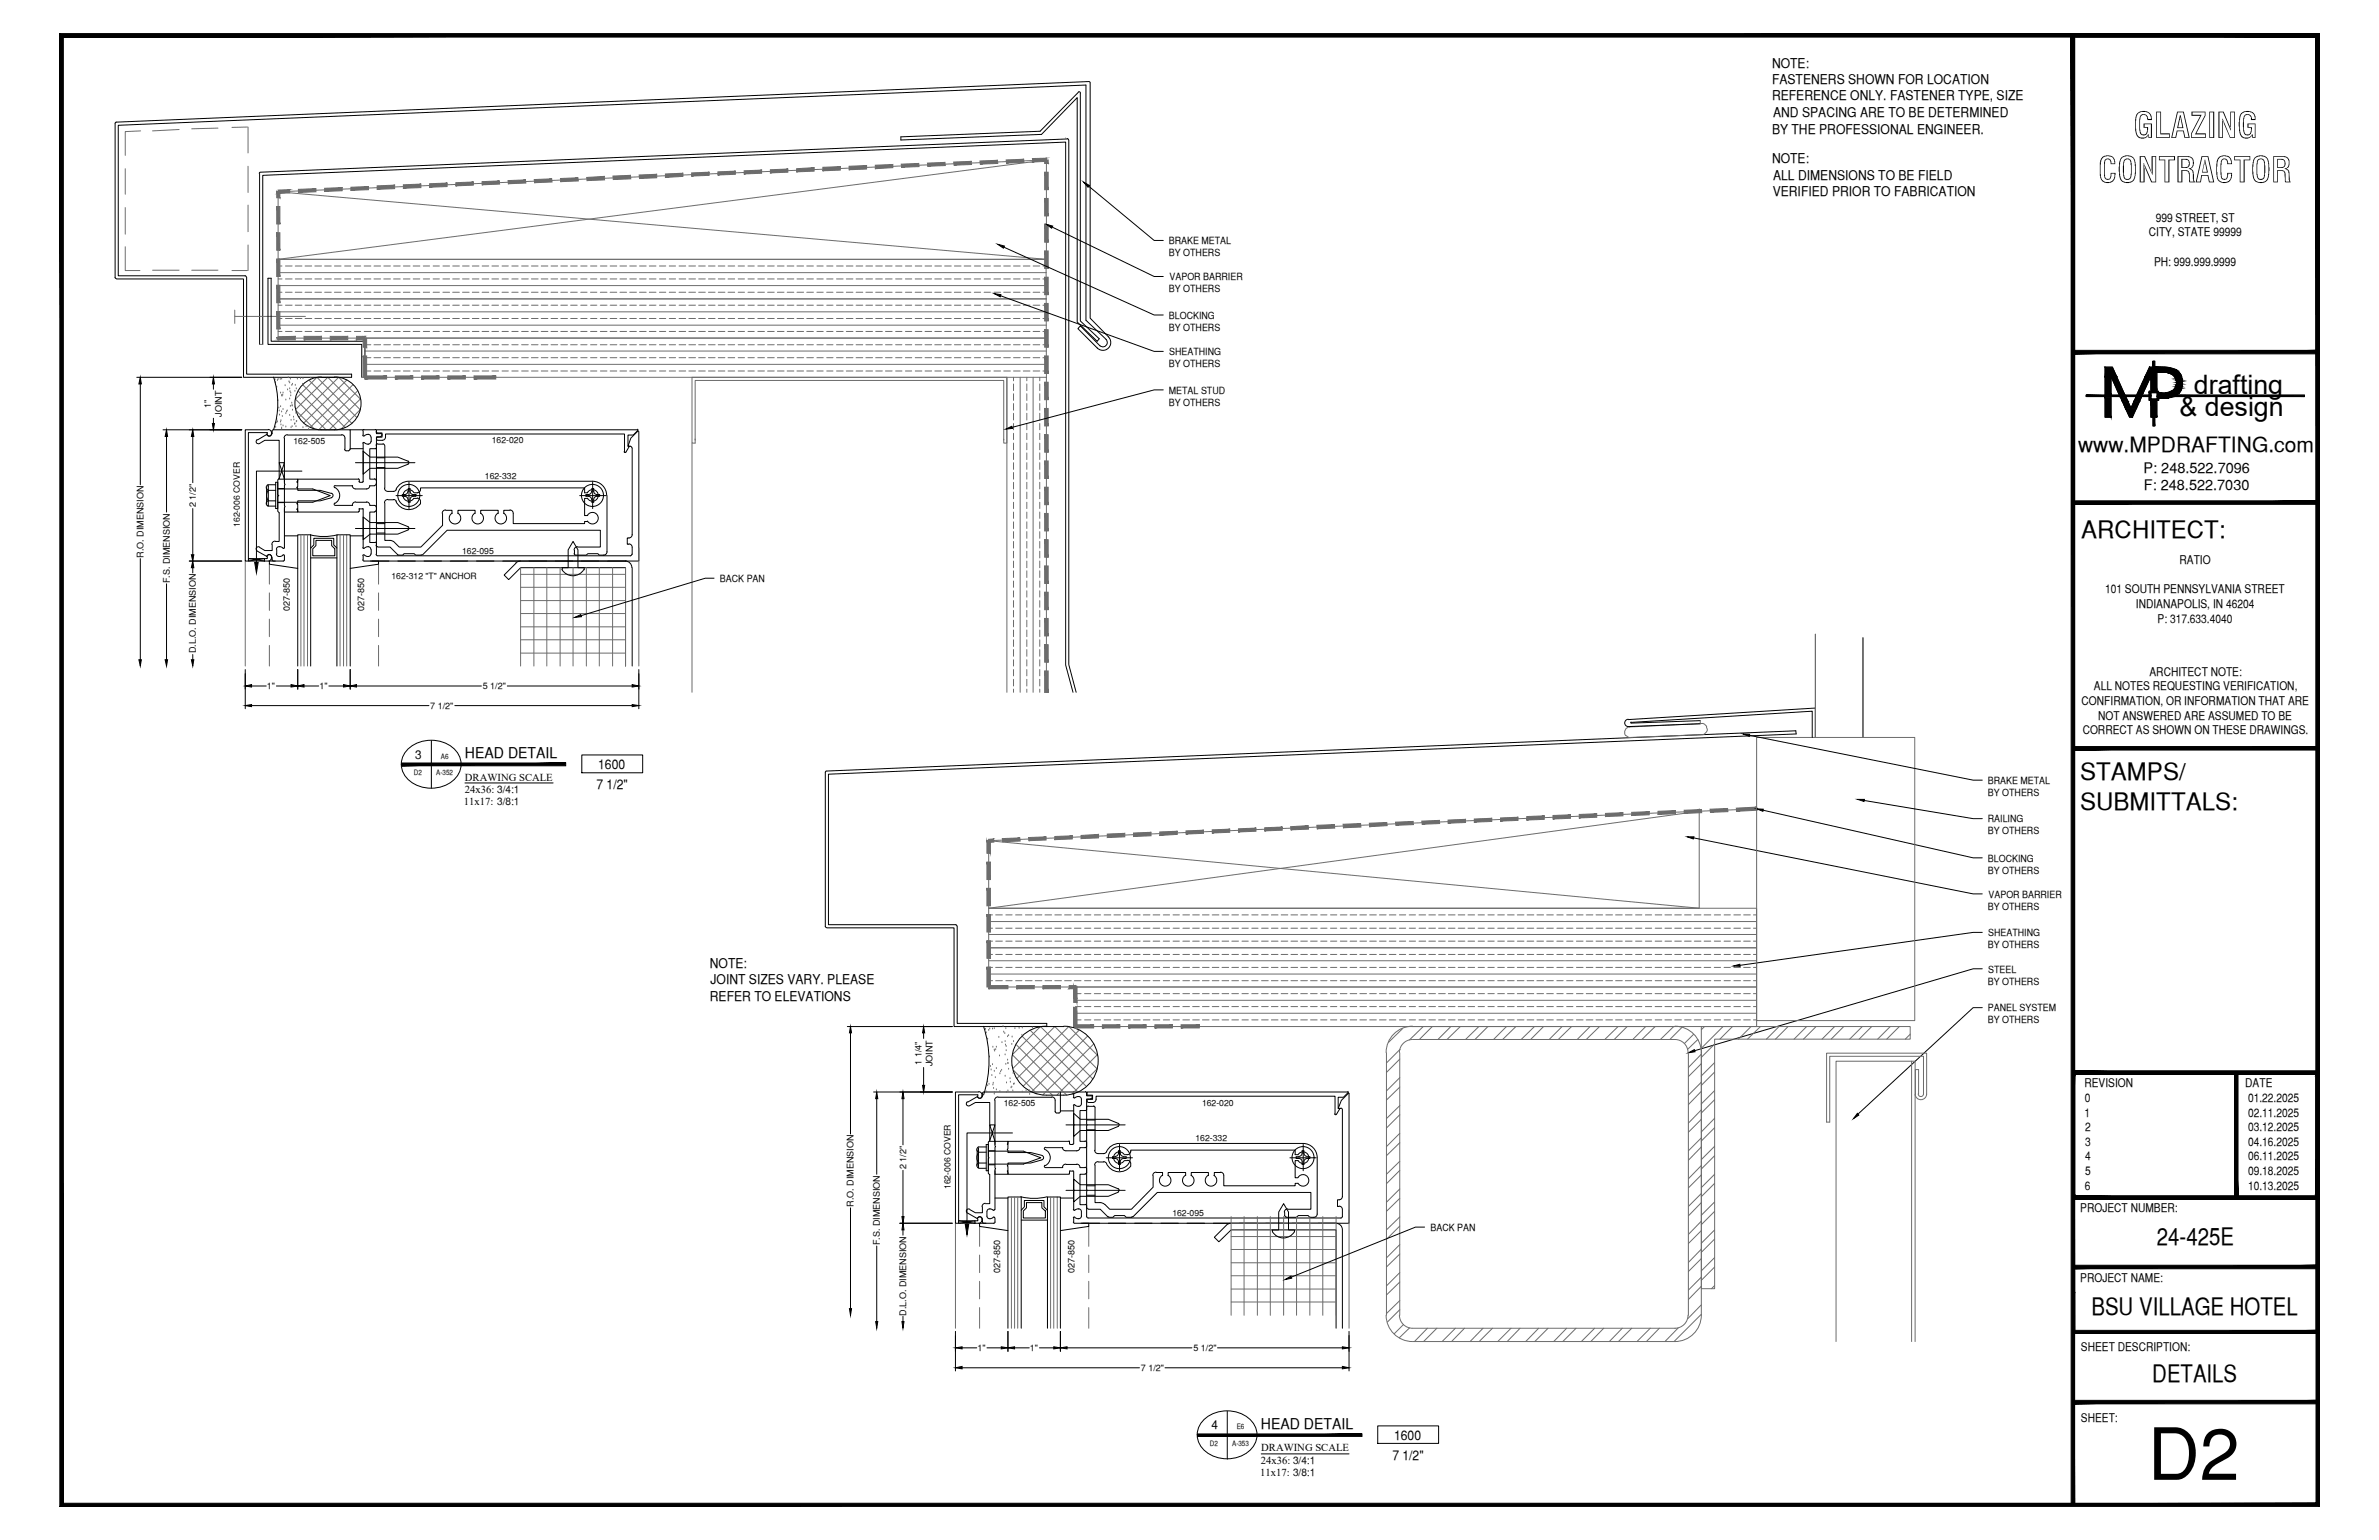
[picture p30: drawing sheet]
<svg xmlns="http://www.w3.org/2000/svg" width="432mm" height="279mm" viewBox="0 0 432 279" stroke-linecap="round" stroke-linejoin="round" font-family="sans-serif">
<defs><g id="words">
<text font-size="13.1" x="389.8" y="268.5">D2</text>
<g font-size="6.3">
<text x="387.2" y="25">GLAZING</text>
<text x="380.8" y="33.1">CONTRACTOR</text>
</g>
<g font-size="4.9">
<text x="398.2" y="71.5">drafting</text>
<text x="395.6" y="75.5">&amp; design</text>
</g>
<g font-size="4.4">
<text x="377.8" y="97.5">ARCHITECT:</text>
<text x="377.6" y="141.5">STAMPS/</text>
<text x="377.6" y="146.9">SUBMITTALS:</text>
<text x="391.5" y="225.8">24-425E</text>
<text x="379.6" y="238.5">BSU VILLAGE HOTEL</text>
<text x="390.7" y="250.7">DETAILS</text>
</g>
<text font-size="3.8" x="377.2" y="82">www.MPDRAFTING.com</text>
<g font-size="2.7">
<text x="84.4" y="137.5">HEAD DETAIL</text>
<text x="228.9" y="259.2">HEAD DETAIL</text>
</g>
<g font-size="2.6">
<text x="389.1" y="85.8">P: 248.522.7096</text>
<text x="389.1" y="89">F: 248.522.7030</text>
</g>
<g font-size="2.4">
<text x="321.6" y="12.3">NOTE:</text>
<text x="321.6" y="15.2">FASTENERS SHOWN FOR LOCATION</text>
<text x="321.6" y="18.2">REFERENCE ONLY. FASTENER TYPE, SIZE</text>
<text x="321.8" y="21.2">AND SPACING ARE TO BE DETERMINED</text>
<text x="321.6" y="24.3">BY THE PROFESSIONAL ENGINEER.</text>
<text x="321.6" y="29.5">NOTE:</text>
<text x="321.8" y="35.6">VERIFIED PRIOR TO FABRICATION</text>
<text x="321.8" y="32.6">ALL DIMENSIONS TO BE FIELD</text>
<text x="108.3" y="143.2">7 1/2&quot;</text>
<text x="108.6" y="139.4">1600</text>
<text x="128.8" y="175.6">NOTE:</text>
<text x="129" y="178.6">JOINT SIZES VARY. PLEASE</text>
<text x="128.8" y="181.6">REFER TO ELEVATIONS</text>
<text x="253" y="261.2">1600</text>
<text x="252.7" y="264.9">7 1/2&quot;</text>
</g>
<g font-size="2.2">
<text x="391.3" y="40.2">999 STREET, ST</text>
<text x="390" y="42.9">CITY, STATE 99999</text>
<text x="391" y="48.2">PH: 999.999.9999</text>
<text x="382.1" y="107.6">101 SOUTH PENNSYLVANIA STREET</text>
<text x="395.6" y="102.3">RATIO</text>
<text x="387.7" y="110.3">INDIANAPOLIS, IN 46204</text>
<text x="391.6" y="113">P: 317.633.4040</text>
<text x="380" y="125.2">ALL NOTES REQUESTING VERIFICATION,</text>
<text x="390.1" y="122.6">ARCHITECT NOTE:</text>
<text x="377.8" y="127.9">CONFIRMATION, OR INFORMATION THAT ARE</text>
<text x="380.8" y="130.6">NOT ANSWERED ARE ASSUMED TO BE</text>
<text x="75.4" y="137.7">3</text>
<text x="378" y="133.2">CORRECT AS SHOWN ON THESE DRAWINGS.</text>
<text x="378.3" y="197.3">REVISION</text>
<text x="407.5" y="197.3">DATE</text>
<text x="378.3" y="202.6">1</text>
<text x="378.4" y="200">0</text>
<text x="408" y="200">01.22.2025</text>
<text x="408" y="202.6">02.11.2025</text>
<text x="378.5" y="205.2">2</text>
<text x="378.5" y="207.9">3</text>
<text x="408" y="205.2">03.12.2025</text>
<text x="408" y="207.9">04.16.2025</text>
<text x="378.4" y="215.8">6</text>
<text x="378.5" y="210.5">4</text>
<text x="378.5" y="213.2">5</text>
<text x="408" y="210.5">06.11.2025</text>
<text x="408" y="213.2">09.18.2025</text>
<text x="408" y="215.8">10.13.2025</text>
<text x="377.6" y="219.9">PROJECT NUMBER:</text>
<text x="377.6" y="232.5">PROJECT NAME:</text>
<text x="377.7" y="245.2">SHEET DESCRIPTION:</text>
<text x="377.7" y="257.9">SHEET:</text>
<text x="219.9" y="259.3">4</text>
</g>
<g font-size="1.9">
<text x="84.4" y="141.7">DRAWING SCALE</text>
<text x="84.4" y="143.8">24x36: 3/4:1</text>
<text x="84.2" y="146">11x17: 3/8:1</text>
<text x="228.9" y="263.3">DRAWING SCALE</text>
<text x="228.7" y="267.7">11x17: 3/8:1</text>
<text x="228.9" y="265.6">24x36: 3/4:1</text>
</g>
<g font-size="1.8">
<text x="212.2" y="44.3">BRAKE METAL</text>
<text x="212.2" y="46.4">BY OTHERS</text>
<text x="212.2" y="53">BY OTHERS</text>
<text x="212.3" y="50.8">VAPOR BARRIER</text>
<text x="212.2" y="57.8">BLOCKING</text>
<text x="212.2" y="60">BY OTHERS</text>
<text x="212.2" y="64.4">SHEATHING</text>
<text x="212.2" y="66.6">BY OTHERS</text>
<text x="212.2" y="71.4">METAL STUD</text>
<text x="212.2" y="73.6">BY OTHERS</text>
<text x="130.7" y="105.6">BACK PAN</text>
<text x="360.8" y="142.2">BRAKE METAL</text>
<text x="360.8" y="149.2">RAILING</text>
<text x="360.8" y="144.3">BY OTHERS</text>
<text x="360.8" y="151.4">BY OTHERS</text>
<text x="360.8" y="156.3">BLOCKING</text>
<text x="360.8" y="158.5">BY OTHERS</text>
<text x="360.8" y="165">BY OTHERS</text>
<text x="360.9" y="162.9">VAPOR BARRIER</text>
<text x="360.8" y="172">BY OTHERS</text>
<text x="360.9" y="169.9">SHEATHING</text>
<text x="360.8" y="178.6">BY OTHERS</text>
<text x="360.9" y="176.5">STEEL</text>
<text x="360.8" y="183.5">PANEL SYSTEM</text>
<text x="360.8" y="185.7">BY OTHERS</text>
<text x="259.7" y="223.3">BACK PAN</text>
</g>
<g font-size="1.6">
<text x="38.3" y="74" transform="rotate(-90 38.3 74)">1&quot;</text>
<text x="40.3" y="75.6" transform="rotate(-90 40.3 75.6)">JOINT</text>
<text x="53.3" y="80.5">162-505</text>
<text x="89.3" y="80.5">162-020</text>
<text x="88" y="86.9">162-332</text>
<text x="35.6" y="92" transform="rotate(-90 35.6 92)">2 1/2&quot;</text>
<text x="43.6" y="95.6" transform="rotate(-90 43.6 95.6)">162-006 COVER</text>
<text x="26" y="101.2" transform="rotate(-90 26 101.2)">R.O. DIMENSION</text>
<text x="83.9" y="100.5">162-095</text>
<text x="30.8" y="105.8" transform="rotate(-90 30.8 105.8)">F.S. DIMENSION</text>
<text x="71.1" y="105.1">162-312 &quot;T&quot; ANCHOR</text>
<text x="52.6" y="110.8" transform="rotate(-90 52.6 110.8)">027-850</text>
<text x="66.1" y="110.8" transform="rotate(-90 66.1 110.8)">027-850</text>
<text x="35.6" y="118.6" transform="rotate(-90 35.6 118.6)">D.L.O. DIMENSION</text>
<text x="48.5" y="125">1&quot;</text>
<text x="58" y="125">1&quot;</text>
<text x="87.6" y="125">5 1/2&quot;</text>
<text x="78.1" y="128.6">7 1/2&quot;</text>
<text x="167.3" y="193.2" transform="rotate(-90 167.3 193.2)">1 1/4&quot;</text>
<text x="169.2" y="193.4" transform="rotate(-90 169.2 193.4)">JOINT</text>
<text x="182.2" y="200.7">162-505</text>
<text x="218.2" y="200.6">162-020</text>
<text x="217" y="207">162-332</text>
<text x="164.5" y="212.2" transform="rotate(-90 164.5 212.2)">2 1/2&quot;</text>
<text x="172.5" y="215.8" transform="rotate(-90 172.5 215.8)">162-006 COVER</text>
<text x="154.9" y="218.9" transform="rotate(-90 154.9 218.9)">R.O. DIMENSION</text>
<text x="212.8" y="220.6">162-095</text>
<text x="159.7" y="225.9" transform="rotate(-90 159.7 225.9)">F.S. DIMENSION</text>
<text x="181.5" y="230.9" transform="rotate(-90 181.5 230.9)">027-850</text>
<text x="195" y="230.9" transform="rotate(-90 195 230.9)">027-850</text>
<text x="164.5" y="238.7" transform="rotate(-90 164.5 238.7)">D.L.O. DIMENSION</text>
<text x="177.4" y="245.2">1&quot;</text>
<text x="186.9" y="245.2">1&quot;</text>
<text x="216.6" y="245.1">5 1/2&quot;</text>
<text x="207.1" y="248.7">7 1/2&quot;</text>
</g>
<g font-size="1.3">
<text x="80" y="137.7">A6</text>
<text x="75.1" y="140.5">D2</text>
<text x="79.2" y="140.5">A-352</text>
<text x="219.6" y="262.3">D2</text>
<text x="223.6" y="262.3">A-353</text>
<text x="224.5" y="259.3">E6</text>
</g>
</g></defs>
<!-- layer: BRAKE METAL -->
<g fill="none" stroke="#000" stroke-width=".18">
<path d="M195.7 16.7a.22 .22 0 0 1 .2 0 .22 .22 0 0 1 .2 .2v41.3l3.4 3.3-.4 .4-3.6-3.5v-40.7l-6.5 6.7-25.5 1v-.6l25.3-1 6.9-7M197.9 15v42.7l3.3 3.5M197.9 15l-.3-.2-176.5 7.4-.2 .2M20.9 22.4v28M47.1 31.5v31M47.3 31.2l-.2 .3M193.7 25.1l.2 .3M193.7 25.2l-146.4 6M194 25.4v95.2l1.3 5M20.9 50.3l.2 .2M44.5 50l.2 .3M44.5 50h-23v-27.3l175.6-7.3v42.7l3.7 3.5"/>
<path d="M44.8 50.3v17.6h19v.6h-19.6v-17.9h-23.1M47.7 62.5v-30.7l145.7-6v94.8l1.4 5M65.7 68.5v-6h-17.1v-12h.6v11.4h17v6.6M199.6 62.7l-3.5-3.6-.5 .5 3.6 3.6M200.7 61.6a.79 .79 0 0 1 0 1.1 .79 .79 0 0 1-1.1 0M201.2 61.1a1.43 1.43 0 0 1 0 2 1.43 1.43 0 0 1-2 0M93.7 102.2l-2.2 2.1 .8 .9 2.2-2.2h19v17.8M113.5 101.8a1.17 1.17 0 0 1 1.2 1.2M113.5 101.8h-19l-.9 .3M114.7 103v17.8M150 139.9l-.2 .2M150.1 139.9l175.8-7.3 .1 .6-175.6 7.3v27.3h23.1"/>
<path d="M295.5 130.6l34-2.1v5.3M295.5 130.5a.67 .67 0 0 0-.6 .7 .67 .67 0 0 0 .6 .6l13.1-.5M296.1 131.1l32.8-2.1v4.8M308.6 130.7l-12.5 .5v-.2M149.8 140.1v28l.2 .2M173.5 167.8l.2 .2M173.7 168v17.7h16.3v.5h-16.8v-17.9h-23.1M222.6 222.3l-2.2 2.2 .8 .8 2.3-2.2h19v17.9M223.4 221.9l-.8 .4M223.5 221.9h19a1.17 1.17 0 0 1 1.1 1.2M243.6 223.1v17.9"/>
</g>
<!-- layer: SURROUNDING CONDITIONS -->
<g fill="none" stroke="#6c6c6c" stroke-width=".18">
<path d="M22.7 30.6v4.6M22.7 37.7v4.8M25.5 23.7l-2.8 .2v4.3M32.5 23.5l-4.8 .2M39.6 23.2l-4.8 .2M44.9 23.1h-2.8M45 23.1v4.6M45 30.2v4.7M45 37.2v4.8M50.5 34.8l139.4-5.8v18.1h-139.4zM50.5 34.8l139.4 12.3h-139.4M189.9 29l-139.4 18.1"/>
<path d="M193.4 25.2h.1M22.7 44.8v4.3h2.7M27.7 49h4.8M34.8 49h4.8M42.1 49.1h2.8M42.6 56.3v2.4M42.6 57.4h12.8M45 44.4v4.7M50.5 56.6h139.4M50.5 59h139.4M50.5 55.4h.7M50.5 57.8h.7"/>
<path d="M50.5 47.1v14.2h139.4M50.5 54.2h139.4M50.5 49.5h139.4M50.5 51.8h139.4M50.5 48.3h.7M50.5 50.6h.7M50.5 53h.7M51.8 55.4h1.2M51.8 57.8h1.2M51.8 48.3h1.2M51.8 50.6h1.2M51.8 53h1.2"/>
<path d="M53.6 55.4h1.2M53.6 57.8h1.2M53.6 48.3h1.2M53.6 50.6h1.2M53.6 53h1.2M55.4 55.4h1.2M55.4 57.8h1.2M55.4 48.3h1.2M55.4 50.6h1.2M55.4 53h1.2M57.1 55.4h1.3M57.1 57.8h1.3"/>
<path d="M57.1 48.3h1.3M57.1 50.6h1.3M57.1 53h1.3M58.9 55.4h1.2M58.9 57.8h1.2M58.9 48.3h1.2M58.9 50.6h1.2M58.9 53h1.2M60.7 55.4h1.2M60.7 57.8h1.2M60.7 48.3h1.2M60.7 50.6h1.2"/>
<path d="M60.7 53h1.2M62.5 55.4h1.2M62.5 57.8h1.2M62.5 48.3h1.2M62.5 50.6h1.2M62.5 53h1.2M64.3 55.4h1.2M64.3 57.8h1.2M64.3 48.3h1.2M64.3 50.6h1.2M64.3 53h1.2M66.1 55.4h1.2"/>
<path d="M66.1 57.8h1.2M66.1 48.3h1.2M66.1 50.6h1.2M66.1 53h1.2M67.9 55.4h1.2M67.9 57.8h1.2M67.9 48.3h1.2M67.9 50.6h1.2M67.9 53h1.2M69.7 55.4h1.2M69.7 57.8h1.2M69.7 48.3h1.2"/>
<path d="M69.7 50.6h1.2M69.7 53h1.2M71.4 55.4h1.2M71.4 57.8h1.2M71.4 48.3h1.2M71.4 50.6h1.2M71.4 53h1.2M73.2 55.4h1.2M73.2 57.8h1.2M73.2 48.3h1.2M73.2 50.6h1.2M73.2 53h1.2"/>
<path d="M75 55.4h1.2M75 57.8h1.2M75 48.3h1.2M75 50.6h1.2M75 53h1.2M76.8 55.4h1.2M76.8 57.8h1.2M76.8 48.3h1.2M76.8 50.6h1.2M76.8 53h1.2M78.6 55.4h1.2M78.6 57.8h1.2"/>
<path d="M78.6 48.3h1.2M78.6 50.6h1.2M78.6 53h1.2M80.4 55.4h1.2M80.4 57.8h1.2M80.4 48.3h1.2M80.4 50.6h1.2M80.4 53h1.2M82.2 55.4h1.2M82.2 57.8h1.2M82.2 48.3h1.2M82.2 50.6h1.2"/>
<path d="M82.2 53h1.2M83.9 55.4h1.3M83.9 57.8h1.3M83.9 48.3h1.3M83.9 50.6h1.3M83.9 53h1.3M85.7 55.4h1.2M85.7 57.8h1.2M85.7 48.3h1.2M85.7 50.6h1.2M85.7 53h1.2M87.5 55.4h1.2"/>
<path d="M87.5 57.8h1.2M87.5 48.3h1.2M87.5 50.6h1.2M87.5 53h1.2M89.3 55.4h1.2M89.3 57.8h1.2M89.3 48.3h1.2M89.3 50.6h1.2M89.3 53h1.2M91.1 55.4h1.2M91.1 57.8h1.2M91.1 48.3h1.2"/>
<path d="M91.1 50.6h1.2M91.1 53h1.2M92.9 55.4h1.1M92.9 57.8h1.1M92.9 48.3h1.1M92.9 50.6h1.1M92.9 53h1.1M94.7 55.4h1.2M94.7 57.8h1.2M94.7 48.3h1.2M94.7 50.6h1.2M94.7 53h1.2"/>
<path d="M96.5 55.4h1.2M96.5 57.8h1.2M96.5 48.3h1.2M96.5 50.6h1.2M96.5 53h1.2M98.2 55.4h1.2M98.2 57.8h1.2M98.2 48.3h1.2M98.2 50.6h1.2M98.2 53h1.2M100 55.4h1.2M100 57.8h1.2"/>
<path d="M100 48.3h1.2M100 50.6h1.2M100 53h1.2M101.8 55.4h1.2M101.8 57.8h1.2M101.8 48.3h1.2M101.8 50.6h1.2M101.8 53h1.2M103.6 55.4h1.2M103.6 57.8h1.2M103.6 48.3h1.2M103.6 50.6h1.2"/>
<path d="M103.6 53h1.2M105.4 55.4h1.2M105.4 57.8h1.2M105.4 48.3h1.2M105.4 50.6h1.2M105.4 53h1.2M107.2 55.4h1.1M107.2 57.8h1.1M107.2 48.3h1.1M107.2 50.6h1.1M107.2 53h1.1M109 55.4h1.2"/>
<path d="M109 57.8h1.2M109 48.3h1.2M109 50.6h1.2M109 53h1.2M110.7 55.4h1.3M110.7 57.8h1.3M110.7 48.3h1.3M110.7 50.6h1.3M110.7 53h1.3M112.5 55.4h1.2M112.5 57.8h1.2M112.5 48.3h1.2"/>
<path d="M112.5 50.6h1.2M112.5 53h1.2M114.3 55.4h1.2M114.3 57.8h1.2M114.3 48.3h1.2M114.3 50.6h1.2M114.3 53h1.2M116.1 55.4h1.2M116.1 57.8h1.2M116.1 48.3h1.2M116.1 50.6h1.2M116.1 53h1.2"/>
<path d="M117.9 55.4h1.2M117.9 57.8h1.2M117.9 48.3h1.2M117.9 50.6h1.2M117.9 53h1.2M119.7 55.4h1.1M119.7 57.8h1.1M119.7 48.3h1.1M119.7 50.6h1.1M119.7 53h1.1M121.5 55.4h1.1M121.5 57.8h1.1"/>
<path d="M121.5 48.3h1.1M121.5 50.6h1.1M121.5 53h1.1M123.3 55.4h1.2M123.3 57.8h1.2M123.3 48.3h1.2M123.3 50.6h1.2M123.3 53h1.2M125 55.4h1.2M125 57.8h1.2M125 48.3h1.2M125 50.6h1.2"/>
<path d="M125 53h1.2M126.8 55.4h1.2M126.8 57.8h1.2M126.8 48.3h1.2M126.8 50.6h1.2M126.8 53h1.2M128.6 55.4h1.2M128.6 57.8h1.2M128.6 48.3h1.2M128.6 50.6h1.2M128.6 53h1.2M130.4 55.4h1.2"/>
<path d="M130.4 57.8h1.2M130.4 48.3h1.2M130.4 50.6h1.2M130.4 53h1.2M132.1 55.4h1.2M132.1 57.8h1.2M132.1 48.3h1.2M132.1 50.6h1.2M132.1 53h1.2M134 55.4h1.1M134 57.8h1.1M134 48.3h1.1"/>
<path d="M134 50.6h1.1M134 53h1.1M135.8 55.4h1.1M135.8 57.8h1.1M135.8 48.3h1.1M135.8 50.6h1.1M135.8 53h1.1M137.5 55.4h1.2M137.5 57.8h1.2M137.5 48.3h1.2M137.5 50.6h1.2M137.5 53h1.2"/>
<path d="M139.3 55.4h1.2M139.3 57.8h1.2M139.3 48.3h1.2M139.3 50.6h1.2M139.3 53h1.2M141.1 55.4h1.2M141.1 57.8h1.2M141.1 48.3h1.2M141.1 50.6h1.2M141.1 53h1.2M142.9 55.4h1.2M142.9 57.8h1.2"/>
<path d="M142.9 48.3h1.2M142.9 50.6h1.2M142.9 53h1.2M144.7 55.4h1.2M144.7 57.8h1.2M144.7 48.3h1.2M144.7 50.6h1.2M144.7 53h1.2M146.4 55.4h1.2M146.4 57.8h1.2M146.4 48.3h1.2M146.4 50.6h1.2"/>
<path d="M146.4 53h1.2M148.3 55.4h1.1M148.3 57.8h1.1M148.3 48.3h1.1M148.3 50.6h1.1M148.3 53h1.1M150.1 55.4h1.1M150.1 57.8h1.1M150.1 48.3h1.1M150.1 50.6h1.1M150.1 53h1.1M151.8 55.4h1.2"/>
<path d="M151.8 57.8h1.2M151.8 48.3h1.2M151.8 50.6h1.2M151.8 53h1.2M153.6 55.4h1.2M153.6 57.8h1.2M153.6 48.3h1.2M153.6 50.6h1.2M153.6 53h1.2M155.4 55.4h1.2M155.4 57.8h1.2M155.4 48.3h1.2"/>
<path d="M155.4 50.6h1.2M155.4 53h1.2M157.2 55.4h1.2M157.2 57.8h1.2M157.2 48.3h1.2M157.2 50.6h1.2M157.2 53h1.2M158.9 55.4h1.2M158.9 57.8h1.2M158.9 48.3h1.2M158.9 50.6h1.2M158.9 53h1.2"/>
<path d="M160.7 55.4h1.2M160.7 57.8h1.2M160.7 48.3h1.2M160.7 50.6h1.2M160.7 53h1.2M162.6 55.4h1.1M162.6 57.8h1.1M162.6 48.3h1.1M162.6 50.6h1.1M162.6 53h1.1M164.3 55.4h1.2M164.3 57.8h1.2"/>
<path d="M164.3 48.3h1.2M164.3 50.6h1.2M164.3 53h1.2M166.1 55.4h1.2M166.1 57.8h1.2M166.1 48.3h1.2M166.1 50.6h1.2M166.1 53h1.2M167.9 55.4h1.2M167.9 57.8h1.2M167.9 48.3h1.2M167.9 50.6h1.2"/>
<path d="M167.9 53h1.2M169.7 55.4h1.2M169.7 57.8h1.2M169.7 48.3h1.2M169.7 50.6h1.2M169.7 53h1.2M171.4 55.4h1.3M171.4 57.8h1.3M171.4 48.3h1.3M171.4 50.6h1.3M171.4 53h1.3M173.2 55.4h1.2"/>
<path d="M173.2 57.8h1.2M173.2 48.3h1.2M173.2 50.6h1.2M173.2 53h1.2M175 55.4h1.2M175 57.8h1.2M175 48.3h1.2M175 50.6h1.2M175 53h1.2M176.8 55.4h1.2M176.8 57.8h1.2M176.8 48.3h1.2"/>
<path d="M176.8 50.6h1.2M176.8 53h1.2M178.6 55.4h1.2M178.6 57.8h1.2M178.6 48.3h1.2M178.6 50.6h1.2M178.6 53h1.2M180.4 55.4h1.2M180.4 57.8h1.2M180.4 48.3h1.2M180.4 50.6h1.2M180.4 53h1.2"/>
<path d="M182.2 55.4h1.2M182.2 57.8h1.2M182.2 48.3h1.2M182.2 50.6h1.2M182.2 53h1.2M184 55.4h1.2M184 57.8h1.2M184 48.3h1.2M184 50.6h1.2M184 53h1.2M185.7 55.4h1.2M185.7 57.8h1.2"/>
<path d="M185.7 48.3h1.2M185.7 50.6h1.2M185.7 53h1.2M187.5 55.4h1.2M187.5 57.8h1.2M187.5 48.3h1.2M187.5 50.6h1.2M187.5 53h1.2M189.3 55.4h.6M189.3 57.8h.6M189.3 48.3h.6M189.3 50.6h.6"/>
<path d="M189.3 53h.6M189.9 47.1v21.4M47.1 62.5h.6M50.5 60.1h.7M51.8 60.1h1.2M53.6 60.1h1.2M53.7 72.5l5.5 5.5M53.7 74.2l5.8-5.7 5.9 5.9M53.8 74.5l3.2 3.3M54.2 71l7 7M55 69.8l7.7 7.8M55.4 60.1h1.2"/>
<path d="M56.1 69l7.8 7.8M57.1 60.1h1.3M57.4 68.6l-3.7 3.7M57.6 68.5l7.2 7.3M58.9 60.1h1.2M60.7 60.1h1.2M61.4 68.5l-7.1 7.2M61.5 68.5l4 4M62.5 60.1h1.2M62.9 69l-7.8 7.8M64.1 69.8l-7.8 7.7M64.3 60.1h1.2"/>
<path d="M64.9 70.9l-7.1 7.1M65.3 74.4l-3.4 3.5M65.4 72.4l-5.6 5.6M65.7 68.5h124.2M66.1 60.1h1.2M66.2 63.7h123.7M66.2 66.1h123.7M66.2 62.5h1.1M66.2 64.9h1.1M66.2 67.3h1.1M66.2 61.3v7.5M67.9 60.1h1.2"/>
<path d="M67.9 62.5h1.2M67.9 64.9h1.2M67.9 67.3h1.2M69.7 60.1h1.2M69.7 62.5h1.2M69.7 64.9h1.2M69.7 67.3h1.2M71.4 60.1h1.2M71.4 62.5h1.2M71.4 64.9h1.2M71.4 67.3h1.2M73.2 60.1h1.2"/>
<path d="M73.2 62.5h1.2M73.2 64.9h1.2M73.2 67.3h1.2M75 60.1h1.2M75 62.5h1.2M75 64.9h1.2M75 67.3h1.2M76.8 60.1h1.2M76.8 62.5h1.2M76.8 64.9h1.2M76.8 67.3h1.2M78.6 60.1h1.2"/>
<path d="M78.6 62.5h1.2M78.6 64.9h1.2M78.6 67.3h1.2M80.4 60.1h1.2M80.4 62.5h1.2M80.4 64.9h1.2M80.4 67.3h1.2M82.2 60.1h1.2M82.2 62.5h1.2M82.2 64.9h1.2M82.2 67.3h1.2M83.9 60.1h1.3"/>
<path d="M83.9 62.5h1.3M83.9 64.9h1.3M83.9 67.3h1.3M85.7 60.1h1.2M85.7 62.5h1.2M85.7 64.9h1.2M85.7 67.3h1.2M87.5 60.1h1.2M87.5 62.5h1.2M87.5 64.9h1.2M87.5 67.3h1.2M89.3 60.1h1.2"/>
<path d="M89.3 62.5h1.2M89.3 64.9h1.2M89.3 67.3h1.2M90 68.5h.1M91.1 60.1h1.2M91.1 62.5h1.2M91.1 64.9h1.2M91.1 67.3h1.2M92.9 60.1h1.1M92.9 62.5h1.1M92.9 64.9h1.1M92.9 67.3h1.1"/>
<path d="M94.7 60.1h1.2M94.7 62.5h1.2M94.7 64.9h1.2M94.7 67.3h1.2M96.5 60.1h1.2M96.5 62.5h1.2M96.5 64.9h1.2M96.5 67.3h1.2M98.2 60.1h1.2M98.2 62.5h1.2M98.2 64.9h1.2M98.2 67.3h1.2"/>
<path d="M100 60.1h1.2M100 62.5h1.2M100 64.9h1.2M100 67.3h1.2M101.8 60.1h1.2M101.8 62.5h1.2M101.8 64.9h1.2M101.8 67.3h1.2M103.6 60.1h1.2M103.6 62.5h1.2M103.6 64.9h1.2M103.6 67.3h1.2"/>
<path d="M105.4 60.1h1.2M105.4 62.5h1.2M105.4 64.9h1.2M105.4 67.3h1.2M107.2 60.1h1.1M107.2 62.5h1.1M107.2 64.9h1.1M107.2 67.3h1.1M109 60.1h1.2M109 62.5h1.2M109 64.9h1.2M109 67.3h1.2"/>
<path d="M110.7 60.1h1.3M110.7 62.5h1.3M110.7 64.9h1.3M110.7 67.3h1.3M112.5 60.1h1.2M112.5 62.5h1.2M112.5 64.9h1.2M112.5 67.3h1.2M114.3 60.1h1.2M114.3 62.5h1.2M114.3 64.9h1.2M114.3 67.3h1.2"/>
<path d="M116.1 60.1h1.2M116.1 62.5h1.2M116.1 64.9h1.2M116.1 67.3h1.2M117.9 60.1h1.2M117.9 62.5h1.2M117.9 64.9h1.2M117.9 67.3h1.2M119.7 60.1h1.1M119.7 62.5h1.1M119.7 64.9h1.1M119.7 67.3h1.1"/>
<path d="M121.5 60.1h1.1M121.5 62.5h1.1M121.5 64.9h1.1M121.5 67.3h1.1M123.3 60.1h1.2M123.3 62.5h1.2M123.3 64.9h1.2M123.3 67.3h1.2M125 60.1h1.2M125 62.5h1.2M125 64.9h1.2M125 67.3h1.2"/>
<path d="M126.2 79.8v.6h-.6v-11.9h57.2v11.9h-.6v-.6M126.2 79.8v-10.8h56v10.8M126.2 79.8h.1M126.8 60.1h1.2M126.8 62.5h1.2M126.8 64.9h1.2M126.8 67.3h1.2M128.6 60.1h1.2M128.6 62.5h1.2M128.6 64.9h1.2M128.6 67.3h1.2M130.4 60.1h1.2"/>
<path d="M130.4 62.5h1.2M130.4 64.9h1.2M130.4 67.3h1.2M132.1 60.1h1.2M132.1 62.5h1.2M132.1 64.9h1.2M132.1 67.3h1.2M134 60.1h1.1M134 62.5h1.1M134 64.9h1.1M134 67.3h1.1M135.8 60.1h1.1"/>
<path d="M135.8 62.5h1.1M135.8 64.9h1.1M135.8 67.3h1.1M137.5 60.1h1.2M137.5 62.5h1.2M137.5 64.9h1.2M137.5 67.3h1.2M139.3 60.1h1.2M139.3 62.5h1.2M139.3 64.9h1.2M139.3 67.3h1.2M141.1 60.1h1.2"/>
<path d="M141.1 62.5h1.2M141.1 64.9h1.2M141.1 67.3h1.2M142.9 60.1h1.2M142.9 62.5h1.2M142.9 64.9h1.2M142.9 67.3h1.2M144.7 60.1h1.2M144.7 62.5h1.2M144.7 64.9h1.2M144.7 67.3h1.2M146.4 60.1h1.2"/>
<path d="M146.4 62.5h1.2M146.4 64.9h1.2M146.4 67.3h1.2M148.3 60.1h1.1M148.3 62.5h1.1M148.3 64.9h1.1M148.3 67.3h1.1M150.1 60.1h1.1M150.1 62.5h1.1M150.1 64.9h1.1M150.1 67.3h1.1M151.8 60.1h1.2"/>
<path d="M151.8 62.5h1.2M151.8 64.9h1.2M151.8 67.3h1.2M153.6 60.1h1.2M153.6 62.5h1.2M153.6 64.9h1.2M153.6 67.3h1.2M155.4 60.1h1.2M155.4 62.5h1.2M155.4 64.9h1.2M155.4 67.3h1.2M157.2 60.1h1.2"/>
<path d="M157.2 62.5h1.2M157.2 64.9h1.2M157.2 67.3h1.2M158.9 60.1h1.2M158.9 62.5h1.2M158.9 64.9h1.2M158.9 67.3h1.2M160.7 60.1h1.2M160.7 62.5h1.2M160.7 64.9h1.2M160.7 67.3h1.2M162.6 60.1h1.1"/>
<path d="M162.6 62.5h1.1M162.6 64.9h1.1M162.6 67.3h1.1M164.3 60.1h1.2M164.3 62.5h1.2M164.3 64.9h1.2M164.3 67.3h1.2M166.1 60.1h1.2M166.1 62.5h1.2M166.1 64.9h1.2M166.1 67.3h1.2M167.9 60.1h1.2"/>
<path d="M167.9 62.5h1.2M167.9 64.9h1.2M167.9 67.3h1.2M169.7 60.1h1.2M169.7 62.5h1.2M169.7 64.9h1.2M169.7 67.3h1.2M171.4 60.1h1.3M171.4 62.5h1.3M171.4 64.9h1.3M171.4 67.3h1.3M173.2 60.1h1.2"/>
<path d="M173.2 62.5h1.2M173.2 64.9h1.2M173.2 67.3h1.2M175 60.1h1.2M175 62.5h1.2M175 64.9h1.2M175 67.3h1.2M176.8 60.1h1.2M176.8 62.5h1.2M176.8 64.9h1.2M176.8 67.3h1.2M178.6 60.1h1.2"/>
<path d="M178.6 62.5h1.2M178.6 64.9h1.2M178.6 67.3h1.2M180.4 60.1h1.2M180.4 62.5h1.2M180.4 64.9h1.2M180.4 67.3h1.2M182.2 79.8h.1M182.2 60.1h1.2M182.2 62.5h1.2M182.2 64.9h1.2M182.2 67.3h1.2"/>
<path d="M182.8 68.5v57.1M184 60.1h1.2M184 62.5h1.2M184 64.9h1.2M184 67.3h1.2M184 68.5v.6M184 69.7v1.2M184 71.4v1.2M184 73.2v1.2M184 75v1.2M184 76.8v1.2M184 78.6v1.2"/>
<path d="M185.2 68.5v57.1M185.7 60.1h1.2M185.7 62.5h1.2M185.7 64.9h1.2M185.7 67.3h1.2M186.4 68.5v.6M186.4 69.7v1.2M186.4 71.4v1.2M186.4 73.2v1.2M186.4 75v1.2M186.4 76.8v1.2M186.4 78.6v1.2"/>
<path d="M187.5 60.1h1.2M187.5 62.5h1.2M187.5 64.9h1.2M187.5 67.3h1.2M187.5 68.5v57.1M188.7 68.5v.6M188.7 69.7v1.2M188.7 71.4v1.2M188.7 73.2v1.2M188.7 75v1.2M188.7 76.8v1.2M188.7 78.6v1.2"/>
<path d="M189.3 60.1h.6M189.3 62.5h.6M189.3 64.9h.6M189.3 67.3h.6M189.9 68.5v57.1M125.6 80.4v45.2M184 80.4v1.2M184 82.2v1.2M184 83.9v1.3M184 85.7v1.2M184 87.5v1.2M184 89.3v1.2"/>
<path d="M184 91.1v1.2M184 92.9v1.1M184 94.7v1.2M184 96.5v1.2M184 98.2v1.2M186.4 80.4v1.2M186.4 82.2v1.2M186.4 83.9v1.3M186.4 85.7v1.2M186.4 87.5v1.2M186.4 89.3v1.2M186.4 91.1v1.2"/>
<path d="M186.4 92.9v1.1M186.4 94.7v1.2M186.4 96.5v1.2M186.4 98.2v1.2M188.7 80.4v1.2M188.7 82.2v1.2M188.7 83.9v1.3M188.7 85.7v1.2M188.7 87.5v1.2M188.7 89.3v1.2M188.7 91.1v1.2M188.7 92.9v1.1"/>
<path d="M188.7 94.7v1.2M188.7 96.5v1.2M188.7 98.2v1.2M94.5 118.5h19M94.5 116.1h19M94.5 113.7h19M94.5 111.3h19M94.5 109h19M94.5 106.6h19M94.5 104.2h19M94.5 103v17.8M96.9 103v17.8"/>
<path d="M99.3 103v17.8M101.7 103v17.8M104 103v17.8M106.4 103v17.8M108.8 103v17.8M111.2 103v17.8M113.5 103v17.8M184 100v1.2M184 101.8v1.2M184 103.6v1.2M184 105.4v1.2M184 107.2v1.1"/>
<path d="M184 109v1.2M184 110.7v1.3M184 112.5v1.2M184 114.3v1.2M184 116.1v1.2M184 117.9v1.2M184 119.7v1.1M186.4 100v1.2M186.4 101.8v1.2M186.4 103.6v1.2M186.4 105.4v1.2M186.4 107.2v1.1"/>
<path d="M186.4 109v1.2M186.4 110.7v1.3M186.4 112.5v1.2M186.4 114.3v1.2M186.4 116.1v1.2M186.4 117.9v1.2M186.4 119.7v1.1M188.7 100v1.2M188.7 101.8v1.2M188.7 103.6v1.2M188.7 105.4v1.2M188.7 107.2v1.1"/>
<path d="M188.7 109v1.2M188.7 110.7v1.3M188.7 112.5v1.2M188.7 114.3v1.2M188.7 116.1v1.2M188.7 117.9v1.2M188.7 119.7v1.1M184 121.5v1.1M184 123.3v1.2M184 125v.6M186.4 121.5v1.1M186.4 123.3v1.2"/>
<path d="M186.4 125v.6M188.7 121.5v1.1M188.7 123.3v1.2M188.7 125v.6M189.6 125.6h.6M295.1 132.1l.4-.2 13.6-.6 .7 .5v.2a.89 .89 0 0 1-.9 1.3l-13.2 .5a.96 .96 0 0 1-.8-.7 .96 .96 0 0 1 .2-1zM308.6 130.7v.6M318.8 133.8h28.7v51.4h-28.7zM329.5 133.8v-18.7v18.7M338.1 133.8v-18.1v18.1M179.5 152.5l128.9 12.3M308.4 146.7v18.1h-128.9v-12.3l139.3-5.8"/>
<path d="M308.4 147.2l-128.9 17.6M318.8 146.7h.1M318.8 146.4l.1 .6M179.5 174.3h139.3M179.5 176.7h139.3M179.5 173.2h.6M179.5 175.5h.6M179.5 177.9h.6M179.5 164.8v14.3h139.3M179.5 172h139.3M179.5 167.2h139.3M179.5 169.5h139.3"/>
<path d="M179.5 166h.6M179.5 168.4h.6M179.5 170.8h.6M179.5 164.8h139.3v21.4h-123.9M180.7 173.2h1.2M180.7 175.5h1.2M180.7 177.9h1.2M180.7 166h1.2M180.7 168.4h1.2M180.7 170.8h1.2M182.6 173.2h1.1M182.6 175.5h1.1"/>
<path d="M182.6 177.9h1.1M182.6 166h1.1M182.6 168.4h1.1M182.6 170.8h1.1M184.3 173.2h1.2M184.3 175.5h1.2M184.3 177.9h1.2M184.3 166h1.2M184.3 168.4h1.2M184.3 170.8h1.2M186.1 173.2h1.2M186.1 175.5h1.2"/>
<path d="M186.1 177.9h1.2M186.1 166h1.2M186.1 168.4h1.2M186.1 170.8h1.2M187.9 173.2h1.2M187.9 175.5h1.2M187.9 177.9h1.2M187.9 166h1.2M187.9 168.4h1.2M187.9 170.8h1.2M189.7 173.2h1.2M189.7 175.5h1.2"/>
<path d="M189.7 177.9h1.2M189.7 166h1.2M189.7 168.4h1.2M189.7 170.8h1.2M191.5 173.2h1.2M191.5 175.5h1.2M191.5 177.9h1.2M191.5 166h1.2M191.5 168.4h1.2M191.5 170.8h1.2M193.2 173.2h1.2M193.2 175.5h1.2"/>
<path d="M193.2 177.9h1.2M193.2 166h1.2M193.2 168.4h1.2M193.2 170.8h1.2M195 173.2h1.2M195 175.5h1.2M195 177.9h1.2M195 166h1.2M195 168.4h1.2M195 170.8h1.2M196.8 173.2h1.2M196.8 175.5h1.2"/>
<path d="M196.8 177.9h1.2M196.8 166h1.2M196.8 168.4h1.2M196.8 170.8h1.2M198.6 173.2h1.2M198.6 175.5h1.2M198.6 177.9h1.2M198.6 166h1.2M198.6 168.4h1.2M198.6 170.8h1.2M200.4 173.2h1.2M200.4 175.5h1.2"/>
<path d="M200.4 177.9h1.2M200.4 166h1.2M200.4 168.4h1.2M200.4 170.8h1.2M202.2 173.2h1.2M202.2 175.5h1.2M202.2 177.9h1.2M202.2 166h1.2M202.2 168.4h1.2M202.2 170.8h1.2M204 173.2h1.2M204 175.5h1.2"/>
<path d="M204 177.9h1.2M204 166h1.2M204 168.4h1.2M204 170.8h1.2M205.7 173.2h1.2M205.7 175.5h1.2M205.7 177.9h1.2M205.7 166h1.2M205.7 168.4h1.2M205.7 170.8h1.2M207.5 173.2h1.2M207.5 175.5h1.2"/>
<path d="M207.5 177.9h1.2M207.5 166h1.2M207.5 168.4h1.2M207.5 170.8h1.2M209.3 173.2h1.2M209.3 175.5h1.2M209.3 177.9h1.2M209.3 166h1.2M209.3 168.4h1.2M209.3 170.8h1.2M211.1 173.2h1.2M211.1 175.5h1.2"/>
<path d="M211.1 177.9h1.2M211.1 166h1.2M211.1 168.4h1.2M211.1 170.8h1.2M212.9 173.2h1.2M212.9 175.5h1.2M212.9 177.9h1.2M212.9 166h1.2M212.9 168.4h1.2M212.9 170.8h1.2M214.7 173.2h1.2M214.7 175.5h1.2"/>
<path d="M214.7 177.9h1.2M214.7 166h1.2M214.7 168.4h1.2M214.7 170.8h1.2M216.5 173.2h1.2M216.5 175.5h1.2M216.5 177.9h1.2M216.5 166h1.2M216.5 168.4h1.2M216.5 170.8h1.2M218.2 173.2h1.3M218.2 175.5h1.3"/>
<path d="M218.2 177.9h1.3M218.2 166h1.3M218.2 168.4h1.3M218.2 170.8h1.3M220 173.2h1.2M220 175.5h1.2M220 177.9h1.2M220 166h1.2M220 168.4h1.2M220 170.8h1.2M221.8 173.2h1.2M221.8 175.5h1.2"/>
<path d="M221.8 177.9h1.2M221.8 166h1.2M221.8 168.4h1.2M221.8 170.8h1.2M223.6 173.2h1.2M223.6 175.5h1.2M223.6 177.9h1.2M223.6 166h1.2M223.6 168.4h1.2M223.6 170.8h1.2M225.4 173.2h1.2M225.4 175.5h1.2"/>
<path d="M225.4 177.9h1.2M225.4 166h1.2M225.4 168.4h1.2M225.4 170.8h1.2M227.2 173.2h1.1M227.2 175.5h1.1M227.2 177.9h1.1M227.2 166h1.1M227.2 168.4h1.1M227.2 170.8h1.1M229 173.2h1.2M229 175.5h1.2"/>
<path d="M229 177.9h1.2M229 166h1.2M229 168.4h1.2M229 170.8h1.2M230.8 173.2h1.2M230.8 175.5h1.2M230.8 177.9h1.2M230.8 166h1.2M230.8 168.4h1.2M230.8 170.8h1.2M232.5 173.2h1.2M232.5 175.5h1.2"/>
<path d="M232.5 177.9h1.2M232.5 166h1.2M232.5 168.4h1.2M232.5 170.8h1.2M234.3 173.2h1.2M234.3 175.5h1.2M234.3 177.9h1.2M234.3 166h1.2M234.3 168.4h1.2M234.3 170.8h1.2M236.1 173.2h1.2M236.1 175.5h1.2"/>
<path d="M236.1 177.9h1.2M236.1 166h1.2M236.1 168.4h1.2M236.1 170.8h1.2M237.9 173.2h1.2M237.9 175.5h1.2M237.9 177.9h1.2M237.9 166h1.2M237.9 168.4h1.2M237.9 170.8h1.2M239.7 173.2h1.2M239.7 175.5h1.2"/>
<path d="M239.7 177.9h1.2M239.7 166h1.2M239.7 168.4h1.2M239.7 170.8h1.2M241.5 173.2h1.1M241.5 175.5h1.1M241.5 177.9h1.1M241.5 166h1.1M241.5 168.4h1.1M241.5 170.8h1.1M243.3 173.2h1.2M243.3 175.5h1.2"/>
<path d="M243.3 177.9h1.2M243.3 166h1.2M243.3 168.4h1.2M243.3 170.8h1.2M245 173.2h1.3M245 175.5h1.3M245 177.9h1.3M245 166h1.3M245 168.4h1.3M245 170.8h1.3M246.8 173.2h1.2M246.8 175.5h1.2"/>
<path d="M246.8 177.9h1.2M246.8 166h1.2M246.8 168.4h1.2M246.8 170.8h1.2M248.6 173.2h1.2M248.6 175.5h1.2M248.6 177.9h1.2M248.6 166h1.2M248.6 168.4h1.2M248.6 170.8h1.2M250.4 173.2h1.2M250.4 175.5h1.2"/>
<path d="M250.4 177.9h1.2M250.4 166h1.2M250.4 168.4h1.2M250.4 170.8h1.2M252.2 173.2h1.2M252.2 175.5h1.2M252.2 177.9h1.2M252.2 166h1.2M252.2 168.4h1.2M252.2 170.8h1.2M254 173.2h1.1M254 175.5h1.1"/>
<path d="M254 177.9h1.1M254 166h1.1M254 168.4h1.1M254 170.8h1.1M255.8 173.2h1.1M255.8 175.5h1.1M255.8 177.9h1.1M255.8 166h1.1M255.8 168.4h1.1M255.8 170.8h1.1M257.6 173.2h1.2M257.6 175.5h1.2"/>
<path d="M257.6 177.9h1.2M257.6 166h1.2M257.6 168.4h1.2M257.6 170.8h1.2M259.3 173.2h1.2M259.3 175.5h1.2M259.3 177.9h1.2M259.3 166h1.2M259.3 168.4h1.2M259.3 170.8h1.2M261.1 173.2h1.2M261.1 175.5h1.2"/>
<path d="M261.1 177.9h1.2M261.1 166h1.2M261.1 168.4h1.2M261.1 170.8h1.2M262.9 173.2h1.2M262.9 175.5h1.2M262.9 177.9h1.2M262.9 166h1.2M262.9 168.4h1.2M262.9 170.8h1.2M264.7 173.2h1.2M264.7 175.5h1.2"/>
<path d="M264.7 177.9h1.2M264.7 166h1.2M264.7 168.4h1.2M264.7 170.8h1.2M266.4 173.2h1.3M266.4 175.5h1.3M266.4 177.9h1.3M266.4 166h1.3M266.4 168.4h1.3M266.4 170.8h1.3M268.3 173.2h1.1M268.3 175.5h1.1"/>
<path d="M268.3 177.9h1.1M268.3 166h1.1M268.3 168.4h1.1M268.3 170.8h1.1M270.1 173.2h1.1M270.1 175.5h1.1M270.1 177.9h1.1M270.1 166h1.1M270.1 168.4h1.1M270.1 170.8h1.1M271.8 173.2h1.2M271.8 175.5h1.2"/>
<path d="M271.8 177.9h1.2M271.8 166h1.2M271.8 168.4h1.2M271.8 170.8h1.2M273.6 173.2h1.2M273.6 175.5h1.2M273.6 177.9h1.2M273.6 166h1.2M273.6 168.4h1.2M273.6 170.8h1.2M275.4 173.2h1.2M275.4 175.5h1.2"/>
<path d="M275.4 177.9h1.2M275.4 166h1.2M275.4 168.4h1.2M275.4 170.8h1.2M277.2 173.2h1.2M277.2 175.5h1.2M277.2 177.9h1.2M277.2 166h1.2M277.2 168.4h1.2M277.2 170.8h1.2M279 173.2h1.2M279 175.5h1.2"/>
<path d="M279 177.9h1.2M279 166h1.2M279 168.4h1.2M279 170.8h1.2M280.7 173.2h1.2M280.7 175.5h1.2M280.7 177.9h1.2M280.7 166h1.2M280.7 168.4h1.2M280.7 170.8h1.2M282.6 173.2h1.1M282.6 175.5h1.1"/>
<path d="M282.6 177.9h1.1M282.6 166h1.1M282.6 168.4h1.1M282.6 170.8h1.1M284.4 173.2h1.1M284.4 175.5h1.1M284.4 177.9h1.1M284.4 166h1.1M284.4 168.4h1.1M284.4 170.8h1.1M286.1 173.2h1.2M286.1 175.5h1.2"/>
<path d="M286.1 177.9h1.2M286.1 166h1.2M286.1 168.4h1.2M286.1 170.8h1.2M287.9 173.2h1.2M287.9 175.5h1.2M287.9 177.9h1.2M287.9 166h1.2M287.9 168.4h1.2M287.9 170.8h1.2M289.7 173.2h1.2M289.7 175.5h1.2"/>
<path d="M289.7 177.9h1.2M289.7 166h1.2M289.7 168.4h1.2M289.7 170.8h1.2M291.5 173.2h1.2M291.5 175.5h1.2M291.5 177.9h1.2M291.5 166h1.2M291.5 168.4h1.2M291.5 170.8h1.2M293.2 173.2h1.2M293.2 175.5h1.2"/>
<path d="M293.2 177.9h1.2M293.2 166h1.2M293.2 168.4h1.2M293.2 170.8h1.2M295 173.2h1.2M295 175.5h1.2M295 177.9h1.2M295 166h1.2M295 168.4h1.2M295 170.8h1.2M296.9 173.2h1.1M296.9 175.5h1.1"/>
<path d="M296.9 177.9h1.1M296.9 166h1.1M296.9 168.4h1.1M296.9 170.8h1.1M298.6 173.2h1.2M298.6 175.5h1.2M298.6 177.9h1.2M298.6 166h1.2M298.6 168.4h1.2M298.6 170.8h1.2M300.4 173.2h1.2M300.4 175.5h1.2"/>
<path d="M300.4 177.9h1.2M300.4 166h1.2M300.4 168.4h1.2M300.4 170.8h1.2M302.2 173.2h1.2M302.2 175.5h1.2M302.2 177.9h1.2M302.2 166h1.2M302.2 168.4h1.2M302.2 170.8h1.2M304 173.2h1.2M304 175.5h1.2"/>
<path d="M304 177.9h1.2M304 166h1.2M304 168.4h1.2M304 170.8h1.2M305.8 173.2h1.2M305.8 175.5h1.2M305.8 177.9h1.2M305.8 166h1.2M305.8 168.4h1.2M305.8 170.8h1.2M307.5 173.2h1.2M307.5 175.5h1.2"/>
<path d="M307.5 177.9h1.2M307.5 166h1.2M307.5 168.4h1.2M307.5 170.8h1.2M309.3 173.2h1.2M309.3 175.5h1.2M309.3 177.9h1.2M309.3 166h1.2M309.3 168.4h1.2M309.3 170.8h1.2M311.1 173.2h1.2M311.1 175.5h1.2"/>
<path d="M311.1 177.9h1.2M311.1 166h1.2M311.1 168.4h1.2M311.1 170.8h1.2M312.9 173.2h1.2M312.9 175.5h1.2M312.9 177.9h1.2M312.9 166h1.2M312.9 168.4h1.2M312.9 170.8h1.2M314.7 173.2h1.2M314.7 175.5h1.2"/>
<path d="M314.7 177.9h1.2M314.7 166h1.2M314.7 168.4h1.2M314.7 170.8h1.2M316.5 173.2h1.2M316.5 175.5h1.2M316.5 177.9h1.2M316.5 166h1.2M316.5 168.4h1.2M316.5 170.8h1.2M318.3 173.2h.5M318.3 175.5h.5"/>
<path d="M318.3 177.9h.5M318.3 166h.5M318.3 168.4h.5M318.3 170.8h.5M183.8 191.5l7.2 7.2M183.9 193.8l7.6-7.6 7.6 7.7-4.5 4.6M184 194.2l4.2 4.2M184.5 189.5l9.1 9.2M185.5 188l10.1 10.1M187 186.9l10.2 10.2M188.7 186.4l-4.9 4.9M188.9 186.3l9.5 9.5"/>
<path d="M193.9 186.3l-9.3 9.3M194.1 186.3l5.1 5.2M195.2 181.5h123.6M195.2 183.8h123.6M195.2 180.3h1M195.2 182.6h1M195.2 185h1M195.2 185.9v.6M195.9 186.9l-10.2 10.1M196.8 180.3h1.2M196.8 182.6h1.2M196.8 185h1.2"/>
<path d="M197.4 188l-10.1 10.1M198.5 189.4l-9.2 9.2M198.6 180.3h1.2M198.6 182.6h1.2M198.6 185h1.2M199.2 191.3l-7.4 7.4M200.4 180.3h1.2M200.4 182.6h1.2M200.4 185h1.2M202.2 180.3h1.2M202.2 182.6h1.2M202.2 185h1.2"/>
<path d="M204 180.3h1.2M204 182.6h1.2M204 185h1.2M205.7 180.3h1.2M205.7 182.6h1.2M205.7 185h1.2M207.5 180.3h1.2M207.5 182.6h1.2M207.5 185h1.2M209.3 180.3h1.2M209.3 182.6h1.2M209.3 185h1.2"/>
<path d="M211.1 180.3h1.2M211.1 182.6h1.2M211.1 185h1.2M212.9 180.3h1.2M212.9 182.6h1.2M212.9 185h1.2M214.7 180.3h1.2M214.7 182.6h1.2M214.7 185h1.2M216.5 180.3h1.2M216.5 182.6h1.2M216.5 185h1.2"/>
<path d="M217.7 186.2h.1M218.2 180.3h1.3M218.2 182.6h1.3M218.2 185h1.3M220 180.3h1.2M220 182.6h1.2M220 185h1.2M221.8 180.3h1.2M221.8 182.6h1.2M221.8 185h1.2M223.6 180.3h1.2M223.6 182.6h1.2"/>
<path d="M223.6 185h1.2M225.4 180.3h1.2M225.4 182.6h1.2M225.4 185h1.2M227.2 180.3h1.1M227.2 182.6h1.1M227.2 185h1.1M229 180.3h1.2M229 182.6h1.2M229 185h1.2M230.8 180.3h1.2M230.8 182.6h1.2"/>
<path d="M230.8 185h1.2M232.5 180.3h1.2M232.5 182.6h1.2M232.5 185h1.2M234.3 180.3h1.2M234.3 182.6h1.2M234.3 185h1.2M236.1 180.3h1.2M236.1 182.6h1.2M236.1 185h1.2M237.9 180.3h1.2M237.9 182.6h1.2"/>
<path d="M237.9 185h1.2M239.7 180.3h1.2M239.7 182.6h1.2M239.7 185h1.2M241.5 180.3h1.1M241.5 182.6h1.1M241.5 185h1.1M243.3 180.3h1.2M243.3 182.6h1.2M243.3 185h1.2M245 180.3h1.3M245 182.6h1.3"/>
<path d="M245 185h1.3M246.8 180.3h1.2M246.8 182.6h1.2M246.8 185h1.2M248.6 180.3h1.2M248.6 182.6h1.2M248.6 185h1.2M250.4 180.3h1.2M250.4 182.6h1.2M250.4 185h1.2M251.7 191v47.6M252.2 180.3h1.2"/>
<path d="M252.2 182.6h1.2M252.2 185h1.2M254 180.3h1.1M254 182.6h1.1M254 185h1.1M254.1 195.5l-2.4 2.4M254.1 192.2l-2.4 2.4M254.1 197.2l-2.4 2.4M254.1 191v47.6M254.1 190.4l-2.4 2.4M254.6 186.6l-2.6 2.5M255.8 180.3h1.1"/>
<path d="M255.8 182.6h1.1M255.8 185h1.1M256.4 186.2a4.8 4.8 0 0 0-4.8 4.8M256.4 188.6a2.38 2.38 0 0 0-2.4 2.4M256.4 188.6h47.6a2.38 2.38 0 0 1 2.4 2.4M257.6 180.3h1.2M257.6 182.6h1.2M257.6 185h1.2M258.3 186.2l-2.5 2.5M259.3 180.3h1.2M259.3 182.6h1.2M259.3 185h1.2"/>
<path d="M260 186.2l-2.4 2.4M261.1 180.3h1.2M261.1 182.6h1.2M261.1 185h1.2M262.9 180.3h1.2M262.9 182.6h1.2M262.9 185h1.2M263.3 186.2l-2.3 2.4M264.7 180.3h1.2M264.7 182.6h1.2M264.7 185h1.2M265 186.2l-2.4 2.4"/>
<path d="M266.4 180.3h1.3M266.4 182.6h1.3M266.4 185h1.3M268.3 180.3h1.1M268.3 182.6h1.1M268.3 185h1.1M268.4 186.2l-2.4 2.4M270.1 180.3h1.1M270.1 182.6h1.1M270.1 185h1.1M270.1 186.2l-2.4 2.4M271.8 180.3h1.2"/>
<path d="M271.8 182.6h1.2M271.8 185h1.2M273.4 186.2l-2.3 2.4M273.6 180.3h1.2M273.6 182.6h1.2M273.6 185h1.2M275.1 186.2l-2.4 2.4M275.4 180.3h1.2M275.4 182.6h1.2M275.4 185h1.2M277.2 180.3h1.2M277.2 182.6h1.2"/>
<path d="M277.2 185h1.2M278.5 186.2l-2.4 2.4M279 180.3h1.2M279 182.6h1.2M279 185h1.2M280.2 186.2l-2.4 2.4M280.7 180.3h1.2M280.7 182.6h1.2M280.7 185h1.2M282.6 180.3h1.1M282.6 182.6h1.1M282.6 185h1.1"/>
<path d="M283.5 186.2l-2.3 2.4M284.4 180.3h1.1M284.4 182.6h1.1M284.4 185h1.1M285.2 186.2l-2.4 2.4M286.1 180.3h1.2M286.1 182.6h1.2M286.1 185h1.2M287.9 180.3h1.2M287.9 182.6h1.2M287.9 185h1.2M288.6 186.2l-2.3 2.4"/>
<path d="M289.7 180.3h1.2M289.7 182.6h1.2M289.7 185h1.2M290.3 186.2l-2.4 2.4M291.5 180.3h1.2M291.5 182.6h1.2M291.5 185h1.2M293.2 180.3h1.2M293.2 182.6h1.2M293.2 185h1.2M293.7 186.2l-2.4 2.4M295 180.3h1.2"/>
<path d="M295 182.6h1.2M295 185h1.2M295.3 186.2l-2.3 2.4M296.9 180.3h1.1M296.9 182.6h1.1M296.9 185h1.1M298.6 180.3h1.2M298.6 182.6h1.2M298.6 185h1.2M298.7 186.2l-2.3 2.4M300.4 180.3h1.2M300.4 182.6h1.2"/>
<path d="M300.4 185h1.2M300.4 186.2l-2.4 2.4M302.2 180.3h1.2M302.2 182.6h1.2M302.2 185h1.2M303.8 186.2l-2.4 2.4M304 180.3h1.2M304 182.6h1.2M304 185h1.2M304 186.2a4.8 4.8 0 0 1 4.8 4.8v47.6M305.3 186.4l-2.2 2.2M305.8 180.3h1.2"/>
<path d="M305.8 182.6h1.2M305.8 185h1.2M306.5 191v47.6M307.4 187.6l-1.6 1.7M307.5 180.3h1.2M307.5 182.6h1.2M307.5 185h1.2M308.2 188.6l-1.9 1.8M308.8 186.2h37.9v2.3h-35.5v45.3h-2.4zM308.8 191.3l-2.3 2.4M308.8 196.3l-2.3 2.4M308.8 193l-2.3 2.3"/>
<path d="M308.8 198l-2.3 2.4M309.3 180.3h1.2M309.3 182.6h1.2M309.3 185h1.2M309.4 186.2l-.6 .6M311.1 180.3h1.2M311.1 182.6h1.2M311.1 185h1.2M311.2 192.8l-2.4 2.4M311.2 197.9l-2.4 2.4M311.2 189.4l-2.4 2.4M311.2 194.5l-2.4 2.4"/>
<path d="M311.2 199.5l-2.4 2.4M312.7 186.2l-3.9 4M312.9 180.3h1.2M312.9 182.6h1.2M312.9 185h1.2M314.5 186.2l-2.3 2.3M314.7 180.3h1.2M314.7 182.6h1.2M314.7 185h1.2M316.5 180.3h1.2M316.5 182.6h1.2M316.5 185h1.2"/>
<path d="M317.8 186.2l-2.3 2.3M318.3 180.3h.5M318.3 182.6h.5M318.3 185h.5M319.5 186.2l-2.3 2.3M322.9 186.2l-2.3 2.3M324.5 186.2l-2.2 2.3M327.9 186.2l-2.3 2.3M329.6 186.2l-2.3 2.3M333 186.2l-2.3 2.3M334.6 186.2l-2.2 2.3M338 186.2l-2.3 2.3"/>
<path d="M339.7 186.2l-2.3 2.3M343.1 186.2l-2.3 2.3M344.7 186.2l-2.2 2.3M346.7 187.6l-.9 .9M347 192.5v50.9M348.2 198.5a.48 .48 0 0 0 .4 .4 .48 .48 0 0 0 .5-.4M348.2 198.5v-4.4h-.5v4.5M349.1 198.5v-6.9h-17v12h-.6v-12.5h18.2v7.4M349.7 198.5a1.05 1.05 0 0 1-1 1 1.05 1.05 0 0 1-1.1-1M254.1 200.6l-2.4 2.3M254.1 205.6l-2.4 2.4M254.1 210.7l-2.4 2.3"/>
<path d="M254.1 215.7l-2.4 2.4M254.1 202.2l-2.4 2.5M254.1 207.3l-2.4 2.4M254.1 212.3l-2.4 2.5M254.1 217.4l-2.4 2.4M308.8 201.4l-2.3 2.4M308.8 206.4l-2.3 2.4M308.8 211.5l-2.3 2.4M308.8 216.5l-2.3 2.4M308.8 203.1l-2.3 2.3M308.8 208.1l-2.3 2.4M308.8 213.2l-2.3 2.3"/>
<path d="M308.8 218.2l-2.3 2.4M311.2 202.9l-2.4 2.5M311.2 208l-2.4 2.4M311.2 213l-2.4 2.5M311.2 218.1l-2.4 2.4M311.2 204.6l-2.4 2.4M311.2 209.7l-2.4 2.4M311.2 214.7l-2.4 2.4M311.2 219.8l-2.4 2.4M223.5 236.2h19M223.5 233.9h19M223.5 231.5h19"/>
<path d="M223.5 229.1h19M223.5 226.7h19M223.5 224.3h19M223.5 221.9h19M223.5 220.7v17.9M225.8 220.7v17.9M228.2 220.7v17.9M230.6 220.7v17.9M233 220.7v17.9M235.3 220.7v17.9M237.7 220.7v17.9M240.1 220.7v17.9"/>
<path d="M242.5 220.7v17.9M251.6 238.6a4.8 4.8 0 0 0 4.8 4.8M254 238.6a2.38 2.38 0 0 0 2.4 2.4M254.1 220.8l-2.4 2.3M254.1 225.8l-2.4 2.4M254.1 230.9l-2.4 2.4M254.1 236l-2.4 2.3M254.1 222.4l-2.4 2.5M254.1 227.5l-2.4 2.4M254.1 232.6l-2.4 2.3M254.1 237.6l-2.3 2.2M306.4 238.6a2.38 2.38 0 0 1-2.4 2.4h-47.6"/>
<path d="M308.8 221.6l-2.3 2.4M308.8 226.6l-2.3 2.4M308.8 231.7l-2.3 2.4M308.8 236.7l-2.4 2.5M308.8 223.3l-2.3 2.3M308.8 228.3l-2.3 2.4M308.8 233.4l-2.3 2.4M308.8 238.4l-5 5M308.8 238.6a4.8 4.8 0 0 1-4.8 4.8h-47.6M311.2 223.1l-2.4 2.5M311.2 228.2l-2.4 2.4M311.2 233.2l-.6 .6"/>
<path d="M311.2 224.8l-2.4 2.4M311.2 229.9l-2.4 2.4M254.8 240.3l-1.8 1.7M255.8 240.9l-1.8 1.8M259.1 241l-2.4 2.4M260.8 241l-2.4 2.4M264.2 241l-2.5 2.4M265.8 241l-2.3 2.4M269.2 241l-2.4 2.4M270.9 241l-2.4 2.4M274.3 241l-2.5 2.4M275.9 241l-2.3 2.4"/>
<path d="M279.3 241l-2.4 2.4M281 241l-2.4 2.4M284.4 241l-2.4 2.4M286.1 241l-2.4 2.4M289.4 241l-2.4 2.4M291.1 241l-2.4 2.4M294.4 241l-2.3 2.4M296.2 241l-2.4 2.4M299.5 241l-2.4 2.4M301.2 241l-2.4 2.4M304.6 240.9l-2.4 2.5M333.2 243.4v-50.9h14.4v50.9"/>
</g>
<g fill="#6c6c6c" stroke="#6c6c6c" stroke-width=".18">
<path d="M65.9 64.6v3.9h.6zM65.9 64.6h.6v3.9z"/>
<path d="M65.9 61.3v1.7h.6zM65.9 61.3h.6v1.7z"/>
<path d="M64.7 61.7h1.5v-.7zM64.7 61h1.5l-1.5 .7z"/>
<path d="M59.9 61.7h3.2v-.7zM59.9 61h3.2l-3.2 .7z"/>
<path d="M55.2 61.7h3.2v-.7zM55.2 61h3.2l-3.2 .7z"/>
<path d="M50.5 61.7h3.1v-.7zM50.5 61.1l3.1-.1-3.1 .7z"/>
<path d="M50.2 61.3h.6zM50.2 61.3h.6z"/>
<path d="M50.2 56.5v3.2h.6zM50.2 56.5h.6v3.2z"/>
<path d="M50.2 51.8v3.1h.6zM50.2 51.8h.6v3.1z"/>
<path d="M50.2 47v3.2h.6zM50.2 47h.6v3.2z"/>
<path d="M50.2 42.2v3.2h.6zM50.2 42.2h.6v3.2z"/>
<path d="M50.2 37.5v3.1h.6zM50.2 37.5h.6v3.1z"/>
<path d="M50.2 34.8v1.1h.6zM50.2 34.8h.6v1.1z"/>
<path d="M50.5 34.5v.6l2.1-.7zM50.5 35.1l2.1-.7v.6z"/>
<path d="M54.2 34.4v.5l3.1-.7zM54.2 34.9l3.1-.7v.6z"/>
<path d="M58.9 34.2v.5l3.2-.7zM58.9 34.7l3.2-.7v.6z"/>
<path d="M63.7 34v.5l3.2-.7zM63.7 34.5l3.2-.7v.6z"/>
<path d="M68.5 33.7v.7l3.1-.8zM68.5 34.4l3.1-.8v.6z"/>
<path d="M73.2 33.5v.7l3.2-.8zM73.2 34.2l3.2-.8v.6z"/>
<path d="M78 33.3v.7l3.2-.8zM78 34l3.2-.8v.6z"/>
<path d="M82.7 33.1v.6l3.2-.7zM82.7 33.7l3.2-.7v.6z"/>
<path d="M87.5 33v.5l3.1-.7zM87.5 33.5l3.1-.7 .1 .6z"/>
<path d="M92.2 32.8l.1 .5 3.1-.7zM92.3 33.3l3.1-.7v.6z"/>
<path d="M97 32.6v.5l3.1-.7zM97 33.1l3.1-.7 .1 .6z"/>
<path d="M101.7 32.4l.1 .6 3.1-.7zM101.8 33l3.1-.7 .1 .5z"/>
<path d="M106.5 32.2l.1 .6 3.1-.8zM106.6 32.8l3.1-.8v.6z"/>
<path d="M111.3 31.9v.7l3.1-.8zM111.3 32.6l3.1-.8 .1 .6z"/>
<path d="M116 31.7l.1 .7 3.1-.8zM116.1 32.4l3.1-.8v.7z"/>
<path d="M120.8 31.6v.6l3.2-.8zM120.8 32.2l3.2-.8v.6z"/>
<path d="M125.5 31.4v.5l3.2-.7zM125.5 31.9l3.2-.7v.6z"/>
<path d="M130.3 31.2v.5l3.2-.6zM130.3 31.7l3.2-.6v.5z"/>
<path d="M135.1 31v.6l3.1-.7zM135.1 31.6l3.1-.7v.5z"/>
<path d="M139.8 30.8v.6l3.2-.7zM139.8 31.4l3.2-.7v.5z"/>
<path d="M144.6 30.6v.6l3.2-.8zM144.6 31.2l3.2-.8v.7z"/>
<path d="M149.4 30.4v.6l3.1-.8zM149.4 31l3.1-.8v.7z"/>
<path d="M154.1 30.2v.6l3.2-.8zM154.1 30.8l3.2-.8v.7z"/>
<path d="M158.9 30v.6l3.2-.8zM158.9 30.6l3.2-.8v.6z"/>
<path d="M163.6 29.8v.6l3.2-.7zM163.6 30.4l3.2-.7v.5z"/>
<path d="M168.3 29.6l.1 .6 3.1-.7zM168.4 30.2l3.1-.7 .1 .5z"/>
<path d="M173.1 29.4l.1 .6 3.1-.7zM173.2 30l3.1-.7v.5z"/>
<path d="M177.9 29.2v.6l3.1-.7zM177.9 29.8l3.1-.7 .1 .6z"/>
<path d="M182.6 29l.1 .6 3.1-.7zM182.7 29.6l3.1-.7 .1 .6z"/>
<path d="M187.4 28.8l.1 .6 2.4-.7zM187.5 29.4l2.4-.7v.6z"/>
<path d="M189.6 29l.6 .7v-.7zM189.6 29l.6 .7h-.6z"/>
<path d="M189.6 31.2l.6 3.2v-3.2zM189.6 31.2l.6 3.2h-.6z"/>
<path d="M189.6 36l.6 3.2v-3.2zM189.6 36l.6 3.2h-.6z"/>
<path d="M189.6 40.8l.6 3.1v-3.1zM189.6 40.8l.6 3.1h-.6z"/>
<path d="M189.6 45.5l.6 3.2v-3.2zM189.6 45.5l.6 3.2h-.6z"/>
<path d="M189.6 50.3l.6 3.2v-3.2zM189.6 50.3l.6 3.2h-.6z"/>
<path d="M189.6 55.1l.6 3.1v-3.1zM189.6 55.1l.6 3.1h-.6z"/>
<path d="M189.6 59.8l.6 3.2v-3.2zM189.6 59.8l.6 3.2h-.6z"/>
<path d="M189.6 64.6l.6 3.2v-3.2zM189.6 64.6l.6 3.2h-.6z"/>
<path d="M189.6 69.3l.6 3.2v-3.2zM189.6 69.3l.6 3.2h-.6z"/>
<path d="M189.6 74.1l.6 3.2v-3.2zM189.6 74.1l.6 3.2h-.6z"/>
<path d="M189.6 78.9l.6 3.1v-3.1zM189.6 78.9l.6 3.1h-.6z"/>
<path d="M189.6 83.6l.6 3.2v-3.2zM189.6 83.6l.6 3.2h-.6z"/>
<path d="M189.6 88.4l.6 3.2v-3.2zM189.6 88.4l.6 3.2h-.6z"/>
<path d="M189.6 93.2l.6 3.1v-3.1zM189.6 93.2l.6 3.1h-.6z"/>
<path d="M189.6 97.9l.6 3.2v-3.2zM189.6 97.9l.6 3.2h-.6z"/>
<path d="M189.6 102.7l.6 3.2v-3.2zM189.6 102.7l.6 3.2h-.6z"/>
<path d="M189.6 107.4l.6 3.2v-3.2zM189.6 107.4l.6 3.2h-.6z"/>
<path d="M189.6 112.2l.6 3.2v-3.2zM189.6 112.2l.6 3.2h-.6z"/>
<path d="M189.6 117l.6 3.1v-3.1zM189.6 117l.6 3.1h-.6z"/>
<path d="M189.6 121.7l.6 3.9v-3.9zM189.6 121.7l.6 3.9h-.6z"/>
<path d="M194.9 183.5v2.7h.6zM194.9 183.5h.6v2.7z"/>
<path d="M194.9 179.1v2.8h.6zM194.9 179.1h.6v2.8z"/>
<path d="M179.1 175.5v3.6h.7zM179.1 175.5h.7v3.6z"/>
<path d="M179.1 170.7v3.2h.7zM179.1 170.7h.7v3.2z"/>
<path d="M179.1 165.9v3.2h.7zM179.1 165.9h.7v3.2z"/>
<path d="M179.1 161.2v3.1h.7zM179.1 161.2h.7v3.1z"/>
<path d="M179.1 156.4v3.2h.7zM179.1 156.4h.7v3.2z"/>
<path d="M179.1 152.5v2.3h.7zM179.1 152.5h.7v2.3z"/>
<path d="M179.5 152.3v.5l.8-.6zM179.5 152.8l.8-.6 .1 .6z"/>
<path d="M181.9 152.1l.1 .6 3.1-.7zM182 152.7l3.1-.7 .1 .6z"/>
<path d="M186.7 152l.1 .5 3.1-.7zM186.8 152.5l3.1-.7v.6z"/>
<path d="M191.5 151.8v.5l3.1-.7zM191.5 152.3l3.1-.7v.6z"/>
<path d="M196.2 151.6v.5l3.2-.7zM196.2 152.1l3.2-.7v.6z"/>
<path d="M201 151.3v.7l3.2-.8zM201 152l3.2-.8v.6z"/>
<path d="M205.7 151.1v.7l3.2-.8zM205.7 151.8l3.2-.8v.6z"/>
<path d="M210.5 150.9v.7l3.2-.8zM210.5 151.6l3.2-.8v.6z"/>
<path d="M215.3 150.7v.6l3.1-.7zM215.3 151.3l3.1-.7v.6z"/>
<path d="M220 150.6v.5l3.2-.7zM220 151.1l3.2-.7v.6z"/>
<path d="M224.8 150.4v.5l3.2-.7zM224.8 150.9l3.2-.7v.6z"/>
<path d="M229.6 150.2v.5l3.1-.6zM229.6 150.7l3.1-.6v.5z"/>
<path d="M234.3 150v.6l3.1-.8zM234.3 150.6l3.1-.8 .1 .6z"/>
<path d="M239 149.7l.1 .7 3.1-.8zM239.1 150.4l3.1-.8 .1 .6z"/>
<path d="M243.8 149.5v.7l3.2-.8zM243.8 150.2l3.2-.8v.7z"/>
<path d="M248.5 149.4l.1 .6 3.1-.8zM248.6 150l3.1-.8 .1 .6z"/>
<path d="M253.3 149.2l.1 .5 3.1-.7zM253.4 149.7l3.1-.7v.6z"/>
<path d="M258.1 149v.5l3.1-.7zM258.1 149.5l3.1-.7 .1 .6z"/>
<path d="M262.8 148.8v.6l3.2-.7zM262.8 149.4l3.2-.7v.5z"/>
<path d="M267.6 148.6v.6l3.2-.7zM267.6 149.2l3.2-.7v.5z"/>
<path d="M272.4 148.4v.6l3.1-.7zM272.4 149l3.1-.7v.5z"/>
<path d="M277.1 148.1v.7l3.2-.8zM277.1 148.8l3.2-.8v.7z"/>
<path d="M281.9 148v.6l3.2-.8zM281.9 148.6l3.2-.8v.7z"/>
<path d="M286.6 147.8v.6l3.2-.8zM286.6 148.4l3.2-.8v.7z"/>
<path d="M291.4 147.6v.5l3.2-.7zM291.4 148.1l3.2-.7v.6z"/>
<path d="M296.2 147.4v.6l3.1-.7zM296.2 148l3.1-.7v.5z"/>
<path d="M300.9 147.2v.6l3.2-.7zM300.9 147.8l3.2-.7v.5z"/>
<path d="M305.7 147v.6l3.1-.7zM305.7 147.6l3.1-.7 .1 .5z"/>
<path d="M310.4 146.8l.1 .6 3.1-.7zM310.5 147.4l3.1-.7v.6z"/>
<path d="M315.2 146.6v.6l3.6-.8zM315.2 147.2l3.6-.8 .1 .6z"/>
<path d="M179.5 178.8v.6l3.4-.6zM179.5 179.4l3.4-.6v.6z"/>
<path d="M184.5 178.8v.6l3.2-.6zM184.5 179.4l3.2-.6v.6z"/>
<path d="M189.3 178.8v.6l3.2-.6zM189.3 179.4l3.2-.6v.6z"/>
<path d="M194.1 178.8v.6l1.1-.6zM194.1 179.4l1.1-.6v.6z"/>
<path d="M194.9 179.1l.6 2.1v-2.1zM194.9 179.1l.6 2.1h-.6z"/>
<path d="M194.9 182.8l.6 3.4v-3.4zM194.9 182.8l.6 3.4h-.6z"/>
<path d="M86 68.8h4v-.6zM86 68.2h4l-4 .6z"/>
<path d="M81.3 68.8h3.2v-.6zM81.3 68.2h3.2l-3.2 .6z"/>
<path d="M76.5 68.8h3.2v-.6zM76.5 68.2h3.2l-3.2 .6z"/>
<path d="M71.8 68.8h3.1v-.6zM71.8 68.2h3.1l-3.1 .6z"/>
<path d="M66.2 68.8h4v-.6zM66.2 68.2h4l-4 .6z"/>
<path d="M214.4 186.5h3.3v-.6zM214.4 185.9h3.3l-3.3 .6z"/>
<path d="M209.6 186.5h3.2v-.6zM209.6 185.9h3.2l-3.2 .6z"/>
<path d="M204.9 186.5h3.1v-.6zM204.9 185.9h3.1l-3.1 .6z"/>
<path d="M200.1 186.5h3.2v-.6zM200.1 185.9h3.2l-3.2 .6z"/>
<path d="M195.2 186.5h3.3v-.6zM195.2 185.9h3.3l-3.3 .6z"/>
</g>
<!-- layer: NOTES -->
<g fill="#fff" stroke="#fff" stroke-width=".18">
<path d="M211.6 42.3v4.8l12.5-4.8zM211.6 47.1l12.5-4.8v4.8z"/>
<path d="M211.6 48.8v4.9l21.4-4.9zM211.6 53.7l21.4-4.9v4.9z"/>
<path d="M211.6 55.8v4.9l16.9-4.9zM211.6 60.7l16.9-4.9v4.9z"/>
<path d="M211.6 62.4v4.9l16.9-4.9zM211.6 67.3l16.9-4.9v4.9z"/>
<path d="M211.6 69.4v4.9l16.9-4.9zM211.6 74.3l16.9-4.9v4.9z"/>
<path d="M360.3 154.3v4.9l10.5-4.9zM360.3 159.2l10.5-4.9v4.9z"/>
<path d="M360.3 165.7h15.9v-4.9zM360.3 160.8h15.9l-15.9 4.9z"/>
<path d="M360.3 172.7h15.9v-4.9zM360.3 167.8h15.9l-15.9 4.9z"/>
<path d="M360.3 179.3h15.9v-4.8zM360.3 174.5h15.9l-15.9 4.8z"/>
<path d="M360.3 186.4h15.9v-4.9zM360.3 181.5h15.9l-15.9 4.9z"/>
<path d="M360.3 147.2v4.9l10.5-4.9zM360.3 152.1l10.5-4.9v4.9z"/>
<path d="M360.3 140.2v4.8l12.4-4.8zM360.3 145l12.4-4.8v4.8z"/>
<path d="M130.2 103.6v2.6l16.9-2.6zM130.2 106.2l16.9-2.6v2.6z"/>
<path d="M259.1 221.4v2.6l16.9-2.6zM259.1 224l16.9-2.6v2.6z"/>
</g>
<g fill="#000" stroke="#000" stroke-width=".18">
<path d="M196.7 33l1 .7-.2 .3zM180.5 53.3l1.2 .2-.2 .3zM181.1 44.3l1.2 .3-.2 .4zM189.9 40.7l1.2 .3-.2 .4zM182.6 77.9l1-.6 .2 .4zM104.3 112l1.1-.5 .1 .4zM316.4 133.2h1.2l-.1 .4zM306.3 151.8h1.2l-.2 .4zM318.8 146.7l1.2 .1v.4zM337.2 145h1.2l-.1 .4zM314.6 175.3l1.2-.4v.4zM306.5 191l1-.6 .2 .4z"/>
<path d="M337.1 202l.3 .3-1 .6zM233.2 232.2l1.1-.7 .1 .4z"/>
</g>
<g fill="none" stroke="#000" stroke-width=".18">
<path d="M197.6 33.8l11.9 9.8h1.6M181.6 53.7l27.9 10.1h1.6M182.2 44.8l27.3 12.3h1.6M191 41.2l18.5 9h1.6M211.1 70.7h-1.6l-25.8 6.8M129.6 104.9h-1.6l-22.5 6.8M105.6 137h11v3.2h-11zM317.6 133.4l40.5 8.1h1.7M307.4 152l50.7 10.2h1.7M320 147l38.1 8.6h1.7M338.3 145.2l19.8 3.3h1.7M359.8 169.2h-1.7l-42.3 5.9"/>
<path d="M359.8 175.8h-1.7l-50.5 14.8M359.8 182.8h-1.7l-20.9 19.3M258.6 222.6h-1.7l-22.5 9.1M250.1 258.7h11v3.2h-11z"/>
</g>
<!-- layer: SYMBOLS -->
<g fill="#000" stroke="#000" stroke-width=".18">
<path d="M72.9 138.4v.5l29.8-.5zM72.9 138.9l29.8-.5v.5z"/>
<path d="M217.4 260.2v.4l29.8-.4zM217.4 260.6l29.8-.4v.4z"/>
</g>
<path d="M74.1 135.8a6.3 6.3 0 0 1 8.9 .7 3.9 3.9 0 0 1-2 5.9 6 6 0 0 1-7.8-2.2 3.7 3.7 0 0 1 .9-4.4zM78.3 134.4v8.6M218.6 257.5a6.3 6.3 0 0 1 8.8 .6 3.9 3.9 0 0 1-1.9 6 6 6 0 0 1-7.9-2.3 3.7 3.7 0 0 1 1-4.3zM222.8 256v8.7" fill="none" stroke="#000" stroke-width=".18"/>
<!-- layer: MEDIUM_2 -->
<path d="M107.6 87.5v4.8M84.4 142h16M236.5 207.6v4.8M228.9 263.8h16" fill="none" stroke="#000" stroke-width=".18"/>
<!-- layer: FASTENERS -->
<g fill="none" stroke="#000" stroke-width=".18">
<path d="M48.4 88.5v2.9M48.5 88.1h.2v3.6h-.2M48.7 90.8a.54 .54 0 0 0-.4 .5 .54 .54 0 0 0 .4 .5h1.3M48.7 89h1.3M48.7 90.9h1.3M48.7 88.9a1.56 1.56 0 0 0 0 1.9M50 87.9h-1.3a.54 .54 0 0 0-.4 .5 .54 .54 0 0 0 .4 .5M50 87.5h.4v4.8h-.4zM50.4 88.7h6.4l3.1 1.2-3.1 1.2h-6.4M50.4 88.6h1.2M50.4 91.2h1.2M64.5 83.9h10.8"/>
<path d="M64.5 95.9h10.8M68.3 98.9l.2 .3M68.3 80.8v3l.2 .1-.2 .2v11.6l.2 .2-.2 .1v2.9M68.3 83.1h1.5M68.3 84.8h1.5M68.3 95h1.5M68.3 96.7h1.5M68.5 80.5l-.2 .3M68.6 99.3h2.2l1.4 1.3M68.6 80.6h.9M69.5 80.5l.3 .3M69.8 88.6a.6 .6 0 0 0 .6 .6"/>
<path d="M69.8 91.2v6.8a1.89 1.89 0 0 1 1.8 .4M69.8 80.8v7.8M70.4 90.6a.6 .6 0 0 0-.6 .6M70.4 90.7h1M71.4 90.6l.6 .4M71.9 91a2.57 2.57 0 0 0 4.3 .4M71.9 89.9h4.7M72 88.8l-.4 .3-1.2 .1M73.4 90a.6 .6 0 0 1 .6 .6M73.5 89.7h-.5v.3h.5M74 89.1a.6 .6 0 0 1-.6 .6M74.1 83.7a.29 .29 0 0 1 .1 .2 .29 .29 0 0 1-.1 .3"/>
<path d="M74.1 95.6a.29 .29 0 0 1 .1 .3 .29 .29 0 0 1-.1 .2M74.1 83.7l-1.9-.8h-5l-1.3-1v4.1l1.3-1h5l1.9-.8M74.1 95.6l-1.9-.8h-5l-1.3-1v4.1l1.3-1h5l1.9-.8M74.1 89.2v-.6h.3v.6M74.2 87.3a2.57 2.57 0 0 0-2.3 1.5M74.2 87.5v4.8M74.2 87.3h33.4M74.4 89.1a.6 .6 0 0 0 .6 .6M75 90a.6 .6 0 0 0-.6 .6v.5h-.3v-.4M75.1 89.7h.4v.3h-.4M75.1 89.4a1.05 1.05 0 0 0-1.6-.3 1.05 1.05 0 0 0 0 1.6 1.05 1.05 0 0 0 1.6-.3M75.2 90.4h.6"/>
<path d="M75.7 90.4a.6 .6 0 0 1 .6 .6v.4M76.3 88.8v-.3h29.8v.9h.6M76.3 88.8a.6 .6 0 0 1-.6 .6h-.5M80.3 93.2v2.1l-3.9 4h-3.9l-.9-.9M80.9 92.5a.6 .6 0 0 0-.6 .6M80.9 92.6h1.1v.6M82.1 93.1a1.05 1.05 0 0 0-.3 1.6 1.05 1.05 0 0 0 1.6 0 1.05 1.05 0 0 0-.3-1.6M83.1 93.2v-.6h3.1v.6M86.2 93.1a1.05 1.05 0 0 0-.3 1.6 1.05 1.05 0 0 0 1.6 0 1.05 1.05 0 0 0-.3-1.6M87.2 93.2v-.6h3.2v.6M90.4 93.1a1.05 1.05 0 0 0-.3 1.6 1.05 1.05 0 0 0 1.6 0 1.05 1.05 0 0 0-.3-1.6M92.6 92.5a.6 .6 0 0 1 .6 .6"/>
<path d="M92.6 92.6h-1.2v.6M93.2 93.2v1.8h12.9v-.4h.6M104.3 99.8v.7M104.8 99.2a.6 .6 0 0 0-.6 .6M104.8 99.3h4.2v-3.1h-27.8l-4.5 4.4M105.2 89.9h4.8M106.6 93.5a1.05 1.05 0 0 1 1.6-.3 1.05 1.05 0 0 1 0 1.6 1.05 1.05 0 0 1-1.6-.3M106.6 89.4a1.05 1.05 0 0 1 1.6-.3 1.05 1.05 0 0 1 0 1.6 1.05 1.05 0 0 1-1.6-.3M106.7 90.4h-.6v3.1h.6M106.8 90a.6 .6 0 0 1 .6 .6M106.8 89.7h-.4v.3h.4M107.4 89.1a.6 .6 0 0 1-.6 .6"/>
<path d="M107.4 89.2v-.6h.4v.6M107.5 87.3a2.57 2.57 0 0 1 2.6 2.6M107.8 89.1a.6 .6 0 0 0 .6 .6M108.4 90a.6 .6 0 0 0-.6 .6v.5h-.4v-.4M108.4 89.7h.4v.3h-.4M110.2 89.9v10.2M67.2 101.8h3.4M72.2 100.6l.9 .1 .2-.2h1.9l.2 .2h1.1M72.2 101.8h3.2M76.6 100.6l-.2 .1M77 101.8h3.1M81.7 101.8h3.2"/>
<path d="M86.5 101.8h3.2M91.2 101.8h3.2M96 101.8h3.2M100.8 101.8h3.1M102 103.3a2.32 2.32 0 0 0 4 0M102 103.4v-.4h1.1v-3.2l.9-1.6 .9 1.6v3.2h1.1v.4M105.5 101.8h3.2M110.2 100.1a.6 .6 0 0 1-.6 .6h-.8l-.3-.2h-1.8l-.3 .2h-1.9l-.3-.3M110.3 101.8h3.4M177.4 208.6v2.9M177.5 208.3h.1v3.5h-.1M177.6 209.1a1.56 1.56 0 0 0 0 1.9"/>
<path d="M177.6 210.9a.54 .54 0 0 0-.3 .5 .54 .54 0 0 0 .3 .5M177.6 208.1a.54 .54 0 0 0-.3 .5 .54 .54 0 0 0 .3 .5M177.7 212h1.3M177.7 208.1h1.3M177.7 209h1.3M177.7 211h1.3M179 207.6h.4v4.8h-.4zM179.4 208.9h6.3l3.2 1.2-3.2 1.1h-6.3M179.4 208.8h1.2M179.4 211.3h1.2M193.5 204.1h10.7M193.5 216h10.7"/>
<path d="M197.2 219l.3 .3M197.2 201v3l.2 .1-.2 .1v11.6l.2 .2-.2 .2v2.9M197.2 203.2h1.6M197.2 205h1.6M197.2 215.1h1.6M197.2 216.9h1.6M197.5 200.7l-.3 .2M197.5 219.4h2.2l1.4 1.4M197.5 200.7h1M198.5 200.7l.3 .2M198.7 208.7a.6 .6 0 0 0 .6 .6M198.8 211.4v6.8h.9"/>
<path d="M198.8 201v7.7M199.3 210.8a.6 .6 0 0 0-.6 .6M199.3 210.8h1M199.3 209.3h1M199.7 218.2l.8 .3M200.3 210.8l.6 .3M200.8 210.1h4.7M200.8 211.1a2.57 2.57 0 0 0 4.4 .5v-.5M202.4 209.9h-.5v.3a.83 .83 0 0 1 1.1 .4v.2M203 203.8a.29 .29 0 0 1 .1 .3 .29 .29 0 0 1-.1 .2M203 215.7a.29 .29 0 0 1 .1 .2 .29 .29 0 0 1-.1 .3M203 203.8l-1.8-.7h-5.1l-1.2-1.1v4.2l1.2-1.1h5.1l1.8-.8"/>
<path d="M203 215.7l-1.8-.8h-5.1l-1.2-1v4.2l1.2-1.1h5.1l1.8-.7M203 209.2v-.4h.3v.4M203 210.8v.5h.3v-.5M203 209.2a.6 .6 0 0 1-.6 .6M203.2 207.5a2.66 2.66 0 0 0-2.5 1.6l-.4 .2M203.2 207.6v4.8M203.2 207.5h33.3M203.3 209.2a.6 .6 0 0 0 .6 .6M203.9 210.2a.6 .6 0 0 0-.6 .6M204 209.9h.4v.3h-.4M204.1 209.5a1.05 1.05 0 0 0-1.6-.3 1.05 1.05 0 0 0 0 1.6 1.05 1.05 0 0 0 1.6-.3M204.2 210.6h.5"/>
<path d="M204.6 210.5a.6 .6 0 0 1 .6 .6M205.2 208.9v-.2h29.9v.8h.5a1.05 1.05 0 0 1 1.6-.3 1.05 1.05 0 0 1 0 1.6 1.05 1.05 0 0 1-1.6-.3l-.5 .1v3.1h.5M205.2 208.9a.6 .6 0 0 1-.6 .6h-.4M209.3 213.3v2.1l-3.9 4h-4l-.9-.9M209.8 212.7a.6 .6 0 0 0-.6 .6M209.9 212.7h1.1v.6M211 213.2a1.05 1.05 0 0 0-.3 1.6 1.05 1.05 0 0 0 1.6 0 1.05 1.05 0 0 0-.3-1.6M212 213.3v-.6h3.2v.6M215.2 213.2a1.05 1.05 0 0 0-.3 1.6 1.05 1.05 0 0 0 1.6 0 1.05 1.05 0 0 0-.3-1.6M216.2 213.3v-.6h3.1v.6M219.3 213.2a1.05 1.05 0 0 0-.3 1.6 1.05 1.05 0 0 0 1.6 0 1.05 1.05 0 0 0-.3-1.6M221.5 212.7a.6 .6 0 0 1 .6 .6"/>
<path d="M221.6 212.7h-1.2v.6M222.1 213.3v1.8h13v-.4h.5a1.05 1.05 0 0 0 1.6 .3 1.05 1.05 0 0 0 0-1.6 1.05 1.05 0 0 0-1.6 .2M233.2 220v.5M233.7 219.3a.6 .6 0 0 0-.6 .6M233.7 219.4h4.2v-3.1h-27.8l-4.5 4.5M234.1 210.1h4.8M235.7 210.2a.6 .6 0 0 1 .6 .6M235.8 209.9h-.5v.3h.5M236.3 209.2v-.4h.4v.4M236.3 210.8v.5h.4v-.5M236.3 209.2a.6 .6 0 0 1-.6 .6M236.5 207.5a2.57 2.57 0 0 1 2.6 2.5v10.3"/>
<path d="M236.7 209.2a.6 .6 0 0 0 .6 .6M237.3 210.2a.6 .6 0 0 0-.6 .6M237.3 209.9h.4v.3h-.4M196.2 221.9h3.4M201.1 220.7l.2 .1M201.2 221.9h3.1M201.3 220.9h.7l.3-.4h1.8l.3 .4h1M205.6 220.7l-.2 .1M205.9 221.9h3.2M210.7 221.9h3.2M215.5 221.9h3.1M220.2 221.9h3.2"/>
<path d="M225 221.9h3.2M229.7 221.9h3.2M230.9 223.5v-.4h1.2v-3.2l.9-1.5 .9 1.5v3.2h1v.4M231 223.5a2.32 2.32 0 0 0 3.9 0M233.2 220.5l.3 .3M233.5 220.9h1.8l.3-.4h1.8l.3 .4h.8M234.5 221.9h3.2M239.1 220.2a.6 .6 0 0 1-.6 .7M239.3 221.9h3.3"/>
<circle cx="74.2" cy="89.9" r="2"/>
<circle cx="107.5" cy="89.9" r="2"/>
<circle cx="203.2" cy="210" r="2"/>
<circle cx="236.5" cy="210" r="2"/>
</g>
<!-- layer: COMPONENTS2 -->
<g fill="none" stroke="#000" stroke-width=".18">
<path d="M46.7 79.7a.41 .41 0 0 0-.2 .6 .41 .41 0 0 0 .6 .2l1-.6h2.6v6.9l-.3 .3v2.7l.2 .1-.2 .1v2.8l.3 .2v5.2h-.7M48.5 78.8l-1.8 1M49.3 78.3l.3-.3h14v3.5M49.3 78.6a.48 .48 0 0 1-.4 .5 .48 .48 0 0 1-.5-.3M49.4 78.3v.4M51.6 79.5v8.3l.2 .1-.2 .2v3.7l.2 .1-.2 .2v7.3M52.2 78.9a.6 .6 0 0 0-.6 .6M52.2 78.9h9.8M62 78.9a.6 .6 0 0 1 .6 .6M62.6 79.5v2M68.3 78.3l.2 .2M68.5 78.5h.8v.8h-.7"/>
<path d="M68.6 79.3a.29 .29 0 0 0-.3 .3 .29 .29 0 0 0 .3 .3M68.6 79.9h.8M70 79.3a.6 .6 0 0 1-.6 .6M70 79.3v-.6h43.3v3.3M115.8 78h-47.5v.4M115.8 78h.1M115.8 78.1l-.9 .8h-.9v2.1h.2l-.6 1M47.1 99.2a.41 .41 0 0 0-.6 .2 .41 .41 0 0 0 .2 .6M49.4 98.8v1.1h-1.3l-1-.6M49.9 98.2a.6 .6 0 0 0-.6 .6M50.2 99.7v.8M50.6 99.2l-.4 .2v.3"/>
<path d="M50.7 99.2h.1M50.8 99.2l.6 .2M51.6 99.3l-.1 .2h-.1M62.5 81.5l.2 .2 .5 .1M63.5 81.5l-.3 .3M113.3 81.9l.1 .2 .2-.1M46.7 100l1.8 1M48.4 101a.48 .48 0 0 1 .5-.3 .48 .48 0 0 1 .4 .4M49.3 101.5l.3 .3h1.8M49.4 101.2v.3M50.2 100.5l.2 .4 .2 .1M50.7 101h.1"/>
<path d="M50.8 101l.7-.3 .1 .9M51.6 101.6l-.2 .2M175.6 199.9a.41 .41 0 0 0-.2 .6 .41 .41 0 0 0 .6 .1l1-.6h2.6v6.9l-.2 .3v2.7l.1 .2-.1 .1v2.7l.2 .2v5.3h-.7M177.4 198.9l-1.8 1.1M178.3 198.8a.48 .48 0 0 1-.4 .5 .48 .48 0 0 1-.5-.4M178.3 198.4v.4M178.6 198.1l-.3 .3M178.6 198.1h13.9v3.6M180.6 199.6v8.3l.1 .1-.1 .2v3.7l.1 .1-.1 .2v7.3M181.1 199a.6 .6 0 0 0-.6 .6M181.2 199.1h9.7M190.9 199a.6 .6 0 0 1 .6 .6"/>
<path d="M191.5 199.6v2.1M197.2 198.5l.3 .2M197.5 198.7h.8v.8h-.7M197.6 199.5a.29 .29 0 0 0-.3 .2 .29 .29 0 0 0 .3 .3M198.9 199.5v-.6h43.4v3.2M198.9 199.4a.6 .6 0 0 1-.6 .6M244.7 198.1h-47.4v.4M244.7 198.2h.1M244.7 198.2l-.9 .9h-.9v2h.3l-.6 1.1M176 219.4a.41 .41 0 0 0-.6 .1 .41 .41 0 0 0 .2 .6M178.3 218.9v1.1h-1.3l-1-.5M178.8 218.3a.6 .6 0 0 0-.6 .6"/>
<path d="M179.1 219.8v.9M179.6 219.3l-.4 .3-.1 .2M179.6 219.3l.7 .3M180.5 219.4l-.1 .2-.1-.1M191.5 201.6l.3 .3M191.8 201.9h.4M192.5 201.6l-.3 .3M197.6 200h.8M242.3 202.1l.1 .1h.1M175.6 220.1l1.8 1M177.4 221.1a.48 .48 0 0 1 .5-.3 .48 .48 0 0 1 .4 .5M178.3 221.3v.5l.3 .1"/>
<path d="M178.6 221.9h1.8M179.1 220.6l.1 .3 .4 .2M180.5 220.9l-.2-.1-.7 .3M180.6 221v.7M180.6 221.7l-.2 .2"/>
</g>
<!-- layer: COMPONENTS -->
<g fill="none" stroke="#000" stroke-width=".18">
<path d="M48.5 78.7v-.2h-3.4v22.8h3.4v-.3M48.7 77.9a.6 .6 0 0 1 .6 .6M48.7 78h-4.2v23.8h4.2a.6 .6 0 0 0 .6-.6M49.3 78.5a.42 .42 0 0 1-.3 .6 .42 .42 0 0 1-.5-.4M65.8 79l.1 .1h.2M65.9 78.2v.8M66.1 77.9l-.3 .2M66.1 78h2M66.8 78.8l-.6 .3M66.8 78.8h.1M66.8 78.8l.3 .1 .2 .4M67.4 79.3v.8"/>
<path d="M68.1 77.9l.2 .2M68.3 78.2v.5h.8M69.1 78.6a.29 .29 0 0 1 .2 .3 .29 .29 0 0 1-.2 .3M69.1 79.2h-.8v2M115.7 78.2l.2 .1M115.8 78.2l-1.3 1.3-.5 1.5h.4M116 78.3v23.5h-49.9M60.1 89.5a.41 .41 0 0 1 .4 .4 .41 .41 0 0 1-.4 .4M60.2 90.3l-2.1 .6h-4.1v.3l-.2 .2 .2 .1v.7l-.2 .2 .2 .1v.4h11.1M60.8 91.3l-.2 .2 .3 .2M60.8 88.4a1.62 1.62 0 0 1 .9 1.5 1.62 1.62 0 0 1-.9 1.4M60.9 88.1l-.3 .1 .2 .3"/>
<path d="M60.9 91.7h3.1M60.9 88.1h3.1M63.9 88.1a.6 .6 0 0 0 .6 .6h2M64.5 91.1a.6 .6 0 0 0-.6 .6M64.6 91.1h1.9M65.1 86.9l.1 .1M65.1 86.9h-11.1v.4l-.2 .1 .2 .2v.7l-.2 .2 .2 .1v.4h4.1l2.1 .5M65.2 92.7l-.1 .1M65.2 87.3v.1M65.2 87v.4M65.2 92.4v.4M65.2 92.3v.1"/>
<path d="M65.3 87.5h.5M65.3 92.3h.5M65.8 92.3l.1 .1M65.8 99.3l.1 .2h.2M65.9 87.3l-.1 .1M65.9 80.5v3.3l.1 .1-.1 .2v3.3M65.9 92.4v3.3l.1 .2-.1 .1v3.4M66.1 80.3h-.2l-.1 .1M66.2 80.3l.6 .3M66.5 91.1a.6 .6 0 0 1 .6 .6M66.8 99.2l-.6 .2M66.8 80.6h.1"/>
<path d="M66.8 99.2h.1M66.8 99.2l.4 .2 .1 .3M67.1 91.7h.9M67.3 80.1l-.2 .4-.3 .1M67.4 99.7v.8M68 91.7l.3 .3M68 86.9l.3 .3M68 92.9h-.9v5.5h1M68 88.1h-.9a.6 .6 0 0 1-.6 .6M68.1 98.4l.2 .2v2M68.1 81.4h-1v5.5h.9M68.3 92.6l-.3 .2"/>
<path d="M68.3 87.8l-.3 .3M68.3 81.2l-.2 .2M68.3 87.2v.6M68.3 92v.6M114.1 98.7a.6 .6 0 0 1 .6 .6M114.2 97.6h-.3v1.1h.3M114.4 81l.3 .2M114.7 81.3v15.7a.6 .6 0 0 1-.6 .6M114.7 99.3v1.3M48.5 101a.44 .44 0 0 1 .5-.4 .44 .44 0 0 1 .3 .6M65.8 101.6l.3 .2M65.9 100.8v.8"/>
<path d="M66.1 100.7h-.2l-.1 .1M66.2 100.7l.6 .3M66.8 101h.1M67.3 100.5l-.1 .2-.4 .3M68.3 100.6l.2 .2h45.9M114.7 100.6l-.3 .2M177.4 198.9a.41 .41 0 0 0 .4 .4 .41 .41 0 0 0 .4-.4M177.5 198.9v-.3h-3.5v22.9h3.5v-.3M177.6 198.1a.6 .6 0 0 1 .6 .6M177.7 198.1h-4.3v23.8h4.3M178.2 198.7v.2M194.8 199l.1 .2h.2"/>
<path d="M194.9 198.3v.8M195 198.1l-.2 .2M195.1 198.1h1.9M195.7 198.9l-.6 .3M195.7 198.9h.1M195.8 198.9l.2 .1 .3 .4M196.3 199.5v.8M197 198.1l.2 .2v.5h.8M198 198.8a.29 .29 0 0 1 .2 .2 .29 .29 0 0 1-.2 .3M198 199.4h-.8v1.9M244.7 198.3l.2 .1M244.7 198.4l-1.2 1.2-.6 1.5h.5"/>
<path d="M244.9 198.4v23.5h-49.8M189.1 210.4l-2 .6h-4.2v.4l-.1 .1 .1 .1v.7l-.1 .2 .1 .5h11.2M189.1 209.6a.41 .41 0 0 1 .3 .4 .41 .41 0 0 1-.3 .4M189.7 211.4l-.1 .3 .2 .1M189.7 208.6a1.62 1.62 0 0 1 .9 1.4 1.62 1.62 0 0 1-.9 1.5M189.8 208.2l-.2 .1 .1 .3M189.8 211.8h3.1M189.8 208.2h3.1M192.8 208.2a.6 .6 0 0 0 .7 .6M193.5 211.2a.6 .6 0 0 0-.7 .6M193.5 211.3h2M194 207l.1 .1"/>
<path d="M194.1 207.1h-11.2v.4l-.1 .1 .1 .1v.7l-.1 .1 .1 .6h4.2l2 .5M194.1 207.1l.1 .5M194.1 212.5l-.1 .5M194.2 212.4l-.1 .1M194.2 207.6h.6M194.2 212.5h.6M194.7 212.4l.1 .1M194.8 207.5l-.1 .1M194.8 200.6l.2-.2 .7 .3M194.8 219.4l.1 .2 .2-.1M194.9 200.6v3.4l.1 .1-.1 .1v3.3M194.9 212.5v3.3l.1 .2-.1 .2v3.3"/>
<path d="M195.4 211.2a.6 .6 0 0 1 .6 .6h1M195.7 219.3l-.6 .3M195.7 200.7h.1M195.7 219.3h.1M195.8 219.3l.2 .1 .3 .4M196 208.2a.6 .6 0 0 1-.6 .6h-1.9M196 208.2h1M196.3 200.2l-.3 .5h-.2M196.3 219.8v.9M196.9 211.8l.3 .3M196.9 207l.3 .3M197 213h-1v5.6h1"/>
<path d="M197 218.5l.2 .2M197.2 201.3l-.2 .2h-1v5.6h1M197.2 212.7l-.3 .3M197.2 207.9l-.3 .3M197.2 218.8v1.9l.3 .3M197.2 207.3v.7M197.2 212.1v.6M243 218.8a.6 .6 0 0 1 .6 .6v1.3l-.2 .3M243.1 217.7h-.3v1.2h.3M243.4 201l.2 .3M243.6 217.1a.6 .6 0 0 1-.6 .6M243.6 201.4v15.7"/>
<path d="M177.4 221.1a.41 .41 0 0 1 .4-.4 .41 .41 0 0 1 .4 .4M178.2 221.2a.64 .64 0 0 1-.6 .7M194.8 221.7l.2 .2M194.8 220.9l.2-.1 .7 .3M194.9 221v.7M195.7 221.1h.1M196.3 220.6l-.3 .4-.2 .1M197.5 221h45.9"/>
</g>
<!-- layer: LIGHT_1 -->
<g fill="none" stroke="#6c6c6c" stroke-width=".18">
<path d="M116 99.4v21.4M44.5 101.8v19M48.9 102.2v3.8M48.9 107.6v3.1M48.9 112.3v3.2M48.9 117.1v3.7M68.7 102.2v3.8M68.7 107.6v3.1M68.7 112.3v3.2M68.7 117.1v3.7M244.9 219.6v21.4M173.4 221.9v19.1"/>
<path d="M177.8 222.4v3.7M177.8 227.7v3.2M177.8 232.5v3.1M177.8 237.2v3.8M197.6 222.4v3.7M197.6 227.7v3.2M197.6 232.5v3.1M197.6 237.2v3.8"/>
</g>
<!-- layer: GASKETS -->
<g fill="none" stroke="#000" stroke-width=".18">
<path d="M63.6 78h2.3M50.7 86.8l.9-2.9h-.9l.9 3h-1.1M51.6 87.5v-.6h2.4v.6M51.6 92.3v.6h2.4v-.6M51.6 97.2h2.4M63.6 81.4h2.3M63.6 97.2h2.3M45.1 101.3v.5l2.9-.5v.5zM50 101.8h-1.1v.6l5.1 .7M67.6 101.8h1.1v.6l-5.1 .7M192.5 198.1h2.4M179.6 206.9l1-2.8h-1l1 3h-1.1"/>
<path d="M180.6 207.6v-.5h2.3v.5M180.6 212.4v.6h2.3v-.6M180.6 217.4h2.3M192.5 201.5h2.4M192.5 217.4h2.4M174 221.5v.4l3-.4v.4zM178.9 221.9h-1.1v.6l5.1 .8M196.5 221.9h1.1v.6l-5.1 .8"/>
</g>
<!-- layer: DIM -->
<g fill="none" stroke="#000" stroke-width=".18">
<path d="M24.8 68.5h19.1M25.5 69.7v18.2M29.6 78h14.3M30.2 79.2v13.7M35 79.2v8.4M38.7 69.7v.9M38.7 75.9v.9M35 92.3v8.3M25.5 101.3v18.4M30.2 105.9v13.8M34.4 101.8h9.5M35 103v.9"/>
<path d="M35 118.7v1M44.5 121.5v7.1M45.7 124.5h2.6M45.7 128h32.2M50.2 124.5h2.6M54 121.5v3.5M55.2 124.5h2.6M59.7 124.5h2.7M63.6 121.5v3.5M64.7 124.5h22.7M82.5 128h32.2M92.1 124.5h22.6"/>
<path d="M116 121.5v7.1M153.8 186.2h19M154.4 187.4v18.3M158.6 198.1h14.2M159.1 199.3v13.7M163.9 199.3v8.4M167.6 187.4v1M167.6 193.7v3.2M154.4 219.1v18.3M163.9 212.3v8.4M159.1 226.1v13.7M163.3 221.9h9.5"/>
<path d="M163.9 223.1v1M163.9 238.8v1M173.4 241.6v7.1M174.6 244.5h2.7M174.6 248.2h32.2M179.1 244.5h2.6M182.9 241.6v3.6M184.1 244.5h2.7M188.7 244.5h2.6M192.5 241.6v3.6M193.7 244.5h22.6M211.5 248.2h32.1"/>
<path d="M221 244.5h22.6M244.9 241.6v7.1"/>
</g>
<g fill="#000" stroke="#000" stroke-width=".18">
<path d="M25.5 68.5l.2 1.2h-.5zM30.2 78l.2 1.2h-.4zM35 78l.2 1.2h-.5zM38.5 76.8h.4l-.2 1.2zM38.7 68.5l.2 1.2h-.4zM25.2 119.7h.5l-.2 1.1zM30 119.7h.4l-.2 1.1zM35 101.8l.2 1.2h-.5zM34.7 119.7h.5l-.2 1.1zM34.7 100.6h.5l-.2 1.2zM44.5 124.5l1.2-.3v.5zM44.5 128l1.2-.2v.4z"/>
<path d="M52.8 124.2l1.2 .3-1.2 .2zM54 124.5l1.2-.3v.5zM62.4 124.2l1.2 .3-1.2 .2zM63.6 124.5l1.1-.3v.5zM114.7 124.2l1.3 .3-1.3 .2zM114.7 127.8l1.3 .2-1.3 .2zM154.4 186.2l.2 1.2h-.4zM159.1 198.1l.2 1.2h-.4zM163.9 198.1l.2 1.2h-.4zM167.4 196.9h.4l-.2 1.2zM167.6 186.2l.2 1.2h-.4zM154.2 237.4h.4l-.2 1.2z"/>
<path d="M158.9 239.8h.4l-.2 1.2zM163.9 221.9l.2 1.2h-.4zM163.7 239.8h.4l-.2 1.2zM163.7 220.7h.4l-.2 1.2zM173.4 244.5l1.2-.2v.4zM173.4 248.2l1.2-.3v.4zM181.7 244.3l1.2 .2-1.2 .2zM182.9 244.5l1.2-.2v.4zM191.3 244.3l1.2 .2-1.2 .2zM192.5 244.5l1.2-.2v.4zM243.6 244.3l1.3 .2-1.3 .2zM243.6 247.9l1.3 .3-1.3 .1z"/>
</g>
<!-- layer: GLASS -->
<path d="M46.2 102h.7l-.4 1.9zM175.2 222.1h.6l-.3 1.9z" fill="#000" stroke="#000" stroke-width=".18"/>
<path d="M54.8 85.5h-8.3v16.5M56.4 97.1l1.3 .2h1.4l2.1-.2M54 120.8v-23.8h2.4v23.8M61.2 120.8v-23.8h2.4v23.8M183.8 205.5h-8.3v16.6M185.3 217.1l1.3 .3h1.4l2.1-.3M182.9 241v-23.8h2.5v23.8M190.1 241v-23.8h2.4v23.8" fill="none" stroke="#000" stroke-width=".18"/>
<path d="M54.6 97v23.8M55.2 97v23.8M55.8 97v23.8M61.7 97v23.8M62.4 97v23.8M62.9 97v23.8M183.6 217.2v23.8M184.1 217.2v23.8M184.7 217.2v23.8M190.7 217.2v23.8M191.3 217.2v23.8M191.9 217.2v23.8" fill="none" stroke="#6c6c6c" stroke-width=".18"/>
<!-- layer: MEDIUM_1 -->
<g fill="none" stroke="#000" stroke-width=".18">
<path d="M49.7 68.4a15.3 15.3 0 0 1 0 9.5M58.3 68.4a4.8 4.8 0 0 0-4.8 4.8 4.8 4.8 0 0 0 4.8 4.8M58.4 68.5h2.4M60.7 68.4a4.8 4.8 0 0 1 4.8 4.8 4.8 4.8 0 0 1-4.8 4.8h-2.3M56.4 99.4l.6-.5v-1.2h3.6v1.2l.6 .5M57.3 98h2.9v1l.6 .6v1.2h-4v-1.2l.5-.6zM56.4 101.2h4.8M178.5 186.2a20 20 0 0 1 0 12.5M189.9 186.2a6.3 6.3 0 0 0-6.3 6.2 6.3 6.3 0 0 0 6.3 6.3M189.9 186.2h3.2M189.9 198.7h3.2M193.1 186.2a6.3 6.3 0 0 1 6.2 6.2 6.3 6.3 0 0 1-6.2 6.3"/>
<path d="M185.4 219.6l.5-.7v-1.1h3.6v1.1l.6 .7M186.3 218.2h2.8v.9l.6 .6v1.3h-4v-1.3l.6-.6zM185.4 221.4h4.7"/>
</g>
<!-- layer: LIGHT_2 -->
<g fill="none" stroke="#6c6c6c" stroke-width=".18">
<path d="M49.9 68.9h.1M50 69.4h.1M50 77.5h.1M50.2 76.1h.1M50.2 70.2h.1M50.2 76.7h.1M50.4 76.5h.1M50.4 69h.1M50.4 72.7h.1M50.5 68.8h.1M50.6 74h.1M50.7 74.5h.1"/>
<path d="M50.7 75.3h.1M50.9 68.8h.1M50.9 71.3h.1M50.9 73.8h.1M50.9 76.6h.1M51 76.3h.1M51 77.1h.1M51.1 77.9h.1M51.1 77.7h.1M51.1 74.7h.1M51.1 71.8h.1M51.1 68.8h.1"/>
<path d="M51.2 71.9h.1M51.2 75.6h.1M51.3 71.7h.1M51.4 77.3h.1M51.4 74.3h.1M51.4 71.3h.1M51.8 70h.1M51.9 72.6h.1M51.9 75.1h.1M51.9 77.5h.1M52 74.7h.1M52.1 74.5h.1"/>
<path d="M52.2 70.7h.1M52.3 68.5h.1M52.5 69.3h.1M52.6 70.5h.1M52.6 75.4h.1M52.6 72.4h.1M52.6 69.5h.1M52.6 71.1h.1M52.7 73.7h.1M52.7 68.8h.1M52.8 71.3h.1M52.8 71.8h.1"/>
<path d="M52.8 76.3h.1M52.8 77.6h.1M53 73.2h.1M53 69.9h.1M53 73.7h.1M53 73.6h.1M53 77.4h.1M53.1 74.4h.1M53.1 69.7h.1M53.3 75.7h.1M53.3 76.2h.1M53.5 77h.1"/>
<path d="M53.5 73.9h.1M53.5 76.9h.1M53.5 71h.1M53.6 69.9h.1M53.7 75h.1M53.7 77.4h.1M53.8 76.5h.1M53.8 70.5h.1M54 68.8h.1M54.5 68.7h.1M54.9 69.7h.1M55 77.6h.1"/>
<path d="M55 68.7h.1M55.6 77.4h.1M55.9 77.4h.1M56 77.9h.1M56.4 68.6h.1M178.9 186.8h.1M179 187.4h.1M179.1 198.1h.1M179.3 196.3h.1M179.3 188.5h.1M179.3 197h.1M179.5 186.9h.1"/>
<path d="M179.5 196.7h.1M179.6 191.8h.1M179.6 186.7h.1M179.8 193.5h.1M179.9 194.1h.1M180 195.1h.1M180.1 186.7h.1M180.1 193.2h.1M180.2 190h.1M180.2 196.8h.1M180.3 196.5h.1M180.3 197.5h.1"/>
<path d="M180.5 198.5h.1M180.5 194.4h.1M180.5 190.5h.1M180.5 186.6h.1M180.5 198.2h.1M180.5 190.7h.1M180.7 195.5h.1M180.7 190.4h.1M180.8 197.7h.1M180.8 193.9h.1M180.8 190h.1M181.3 188.2h.1"/>
<path d="M181.4 191.6h.1M181.5 194.8h.1M181.5 198.1h.1M181.6 194.4h.1M181.8 194.2h.1M181.9 189.2h.1M182.1 186.2h.1M182.2 187.3h.1M182.4 187.5h.1M182.4 189h.1M182.4 195.3h.1M182.4 191.4h.1"/>
<path d="M182.5 189.6h.1M182.6 193.1h.1M182.6 186.6h.1M182.6 189.9h.1M182.6 190.6h.1M182.7 196.5h.1M182.7 198.2h.1M182.9 192.3h.1M182.9 188.1h.1M182.9 193h.1M182.9 192.9h.1M182.9 197.9h.1"/>
<path d="M183.1 194h.1M183.1 187.9h.1M183.3 195.7h.1M183.4 196.3h.1M183.5 197.4h.1M183.6 193.4h.1M183.6 197.2h.1M183.6 189.5h.1M183.7 188.2h.1M183.8 197.9h.1M183.9 194.8h.1M184 196.7h.1"/>
<path d="M184 189h.1M184.1 196.7h.1M184.2 186.6h.1M185 186.6h.1M185.5 187.8h.1M185.5 198.1h.1M185.5 186.5h.1M186.2 197.9h.1M186.8 197.9h.1M186.9 198.6h.1M187.4 186.5h.1"/>
</g>
<!-- layer: TITLE BLOCK -->
<g fill="#000" stroke="#000" stroke-width=".18">
<path d="M393.1 71.3h2.4zM394.3 68h1.6z"/>
<path d="M376.3 6.5v.2h44.1zM376.3 6.5h44.3l-.2 .2z"/>
<path d="M375.9 6.4l.7 266.6v-266.6zM375.9 6.4l.7 266.6h-.7z"/>
<path d="M420.6 6.5l-.2 .2 .2 234.9zM420.4 6.7l.2 234.9h-.2z"/>
<path d="M421 6.1l-.6 .6 .6 266.7zM420.4 6.7l.6 266.7-.6-.7zM10.9 273.4h410.1l-.6-.7zM10.9 273.4l.6-.7h408.9zM10.9 6.1v267.3l.6-.7zM10.9 6.1l.6 .6v266zM10.9 6.1l.6 .6 409.5-.6zM11.5 6.7l409.5-.6-.6 .6z"/>
<path d="M382.1 68.3h1.1zM382.1 68.3h1.1z"/>
<path d="M382.1 68.3l1.1 3.3v-3.3zM382.1 68.3l1.1 3.3h-1.1z"/>
<path d="M382.1 72.1l1.1 3.6v-3.6zM382.1 72.1l1.1 3.6h-1.1z"/>
<path d="M382.1 66.6l2.1 1.7-.8-1.7zM382.1 66.6l2.1 1.7h-2.1z"/>
<path d="M383.2 68.3h1zM383.2 68.3h1z"/>
<path d="M383.2 68.3l2.4 3.3-1.4-3.3zM383.2 68.3l2.4 3.3h-1z"/>
<path d="M384.9 72.1l1.3 .7-.3-.7zM384.9 72.1l1.3 .7h-1z"/>
<path d="M385.2 72.8l1.6 1.2-.6-1.2zM385.2 72.8l1.6 1.2h-1z"/>
<path d="M385.8 74l1.2 1.7 .8-1.7zM385.8 74l1.2 1.7h-.5z"/>
<path d="M387.3 72.8l.5 1.2 .6-1.2zM387.3 72.8l.5 1.2h-1z"/>
<path d="M387.7 72.1l.7 .7 .3-.7zM387.7 72.1l.7 .7h-1.1z"/>
<path d="M389.4 68.3l-.5 3.3 1.5-3.3zM389.4 68.3l-.5 3.3h-1z"/>
<path d="M390.1 71.2l.3 .5v-.5zM390.1 71.2l.3 .5h-.3z"/>
<path d="M378.7 71.7l11.7 .2v-.2zM378.7 71.7l11.7 .2h-11.7z"/>
<path d="M390.1 71.9l.3 .5v-.5zM390.1 71.9l.3 .5h-.3z"/>
<path d="M390.1 66.6l.6 1.7v-1.7zM390.1 66.6l.6 1.7h-1.3z"/>
<path d="M390.4 68.3l.3 2.6v-2.6zM390.4 68.3l.3 2.6h-.3z"/>
<path d="M390.4 72.8l.3 2.9v-2.9zM390.4 72.8l.3 2.9h-.3z"/>
<path d="M390.8 65.5l.3 5.5v-5.5zM390.8 65.5l.3 5.5h-.3z"/>
<path d="M390.8 72.6l.3 4.7v-4.7zM390.8 72.6l.3 4.7h-.3z"/>
<path d="M391.2 67.6l.3 3.3v-3.3zM391.2 67.6l.3 3.3h-.3z"/>
<path d="M391.2 72.8l.3 2.9v-2.9zM391.2 72.8l.3 2.9h-.3z"/>
<path d="M390.1 71l1.7 .2v-.2zM390.1 71l1.7 .2h-1.7z"/>
<path d="M391.5 71.2l.3 .5v-.5zM391.5 71.2l.3 .5h-.3z"/>
<path d="M391.5 71.9l.3 .5v-.5zM391.5 71.9l.3 .5h-.3z"/>
<path d="M390.1 72.4l1.7 .2v-.2zM390.1 72.4l1.7 .2h-1.7z"/>
<path d="M391.2 66.6l2.4 .1zM391.2 66.6l2.4 .1z"/>
<path d="M391.2 66.7l3.1 .2-.7-.2zM391.2 66.7l3.1 .2h-3.1z"/>
<path d="M391.9 72.2h1.7zM391.9 72.2l1.2 .1z"/>
<path d="M391.9 72.1l1.7 .1 .6-.1zM391.9 72.1l1.7 .1h-1.7z"/>
<path d="M391.2 66.9l3.8 .2-.7-.2zM391.2 66.9l3.8 .2h-3.8z"/>
<path d="M391.2 67.1l4.2 .3-.4-.3zM391.2 67.1l4.2 .3h-4.2z"/>
<path d="M391.2 67.4l4.3 .2-.1-.2zM391.2 67.4l4.3 .2h-4.3z"/>
<path d="M392.9 67.6h2.6zM392.9 67.6h2.6z"/>
<path d="M393.3 67.6l2.3 .1-.1-.1zM393.3 67.6l2.3 .1h-2zM393.6 67.7h2zM393.6 67.7h2z"/>
<path d="M393.4 71.2l2.1 .1zM393.1 71.3h2.4zM393.1 71.3h2.4z"/>
<path d="M391.9 71.3l3.3 .3 .3-.3zM391.9 71.3l3.3 .3h-3.3z"/>
<path d="M393.6 67.7l2.1 .1-.1-.1zM393.6 67.7l2.1 .1h-1.7z"/>
<path d="M393.8 71.2h1.8zM393.4 71.2h2.1z"/>
<path d="M394 67.8l1.9 .2-.2-.2zM394 67.8l1.9 .2h-1.6zM394.3 68h1.6z"/>
<path d="M394.1 71.1l1.5 .1 .1-.1zM393.8 71.2l.3-.1 1.5 .1z"/>
<path d="M394.2 70.9l1.5 .2 .1-.2zM394.2 70.9l1.5 .2h-1.6z"/>
<path d="M394.4 68l1.5 .2v-.2zM394.4 68l1.5 .2h-1.3z"/>
<path d="M394.4 70.9h1.5zM394.2 70.9h1.6z"/>
<path d="M394.6 68.2l1.4 .1-.1-.1zM394.6 68.2l1.4 .1h-1.3z"/>
<path d="M394.6 70.7l1.3 .2v-.2zM394.6 70.7l1.3 .2h-1.5z"/>
<path d="M394.7 68.3l1.3 .2v-.2zM394.7 68.3l1.3 .2h-1.2z"/>
<path d="M394.8 68.5l1.2 .2v-.2zM394.8 68.5l1.2 .2h-1.1zM394.9 68.7h1.1zM394.9 68.7h1.1z"/>
<path d="M394.8 70.4l1.2 .1v-.1zM394.8 70.4l1.2 .1h-1.3z"/>
<path d="M394.7 70.5l1.2 .2 .1-.2zM394.7 70.5l1.2 .2h-1.3z"/>
<path d="M394.9 68.7l1.2 .3-.1-.3zM394.9 68.7l1.2 .3h-1.1z"/>
<path d="M394.9 70.2l1.1 .2v-.2zM394.9 70.2l1.1 .2h-1.2z"/>
<path d="M395 69l1.1 .2v-.2zM395 69l1.1 .2h-1.1z"/>
<path d="M395 69.2l1.1 .2v-.2zM395 69.2l1.1 .2h-1.1z"/>
<path d="M395 69.4l1.1 .3v-.3zM395 69.4l1.1 .3h-1.1z"/>
<path d="M395 69.7l1.1 .1v-.1zM395 69.7l1.1 .1h-1.1z"/>
<path d="M395 69.8l1 .4 .1-.4zM395 69.8l1 .4h-1.1zM394.9 70.2h1.1zM394.9 70.2h1.1z"/>
<path d="M391.5 71.7l26.8 .2v-.2zM391.5 71.7l26.8 .2h-26.8z"/>
<path d="M376.3 64.2h44.3v-.6zM376.3 63.6h44.3l-44.3 .6z"/>
<path d="M376.3 91.5h44.3v-.6zM376.3 90.9h44.3l-44.3 .6z"/>
<path d="M376.3 136.1h44.3v-.7zM376.3 135.4h44.3l-44.3 .7z"/>
<path d="M405.6 194.6l.6 22.7v-22.7zM405.6 194.6l.6 22.7h-.6z"/>
<path d="M420.4 194.9v22.1l.2-22.3zM420.6 194.7v22.5l-.2-.2z"/>
<path d="M420.4 194.9v22.1l.2-22.3zM420.6 194.7v22.5l-.2-.2z"/>
<path d="M420.6 194.3l-.2 .6 .2-.2zM376.3 194.3h44.3l-.2 .6zM376.3 194.3l.3 .6h43.8zM376.3 194.3l.3 .6-.3-.2z"/>
<path d="M420.6 194.3l-.2 .6 .2-.2zM376.3 194.3h44.3l-.2 .6zM376.3 194.3l.3 .6h43.8zM376.3 194.3l.3 .6-.3-.2z"/>
<path d="M376.6 217l-.3 .2v.4zM376.6 217l44 .6h-44.3zM376.6 217l44 .6-.2-.6zM420.4 217l.2 .2v.4z"/>
<path d="M376.6 217l-.3 .2v.4zM376.6 217l44 .6h-44.3zM376.6 217l44 .6-.2-.6zM420.4 217l.2 .2v.4z"/>
<path d="M376.6 194.9l-.3 22.3 .3-.2zM376.3 194.7l.3 .2-.3 22.3z"/>
<path d="M376.6 194.9l-.3 22.3 .3-.2zM376.3 194.7l.3 .2-.3 22.3z"/>
<path d="M376.3 217.4h44.3v-.3zM376.3 217.1h44.3l-44.3 .3z"/>
<path d="M376.3 230.2h44.3v-.6zM376.3 229.6h44.3l-44.3 .6z"/>
<path d="M376.2 254.1v.6l44.5-.6zM376.2 254.7l44.5-.6v.6z"/>
<path d="M376.2 241.4v.5l44.5-.5zM376.2 241.9l44.5-.5v.5z"/>
<path d="M376.3 6.5v235.1h.3zM376.3 6.5h.3v235.1z"/>
<path d="M376.3 234.8v6.8h.3zM376.3 234.8l.3-.2v7zM376.3 234.6v.2l.3-.2z"/>
</g>
<g fill="none" stroke="#000" stroke-width=".18">
<path d="M378.7 71.7h11.4v-.7h.7v-5.5h.3v5.5h.7v.7h26.5v.2h-26.5v.7h-.7v4.7h-.3v-4.7h-.7v-.7h-11.4zM382.1 72.1h1.1v3.6h-1.1zM382.1 66.6h1.3l2.2 5h-1l-1.4-3.3v3.3h-1.1zM384.9 72.1h1l.9 1.9 .9-1.9h1l-1.7 3.6h-.5zM390.1 66.6h.6v4.3h-.3v-2.6l-1.5 3.3h-1zM390.4 71.2h1.1v1.2h-1.1zM390.4 72.8h.3v2.9h-.3zM391.2 72.8h.3v2.9h-.3zM392.8 67.6l.8 .1 .7 .3M393.1 71.3h-1.2v.3h3.3M394.2 72.1h-2.3v.2h1.2M394.2 72l-1.1 .2"/>
<path d="M394.3 70.8l-.6 .3-.7 .1M394.3 68l.4 .4 .2 .5M394.9 69.9l-.2 .5-.4 .4M395 68.9v.5M395 67.1l.6 .5 .4 1.1M395 69.4v.5M395 67.1l-1.2-.4-2.6-.1v4.3h.3v-3.3h1.4M396 70.1a2.33 2.33 0 0 1-.8 1.5M396.1 68.7v.7M396.1 69.4v.7"/>
</g>
<use href="#words"/>
</svg>
